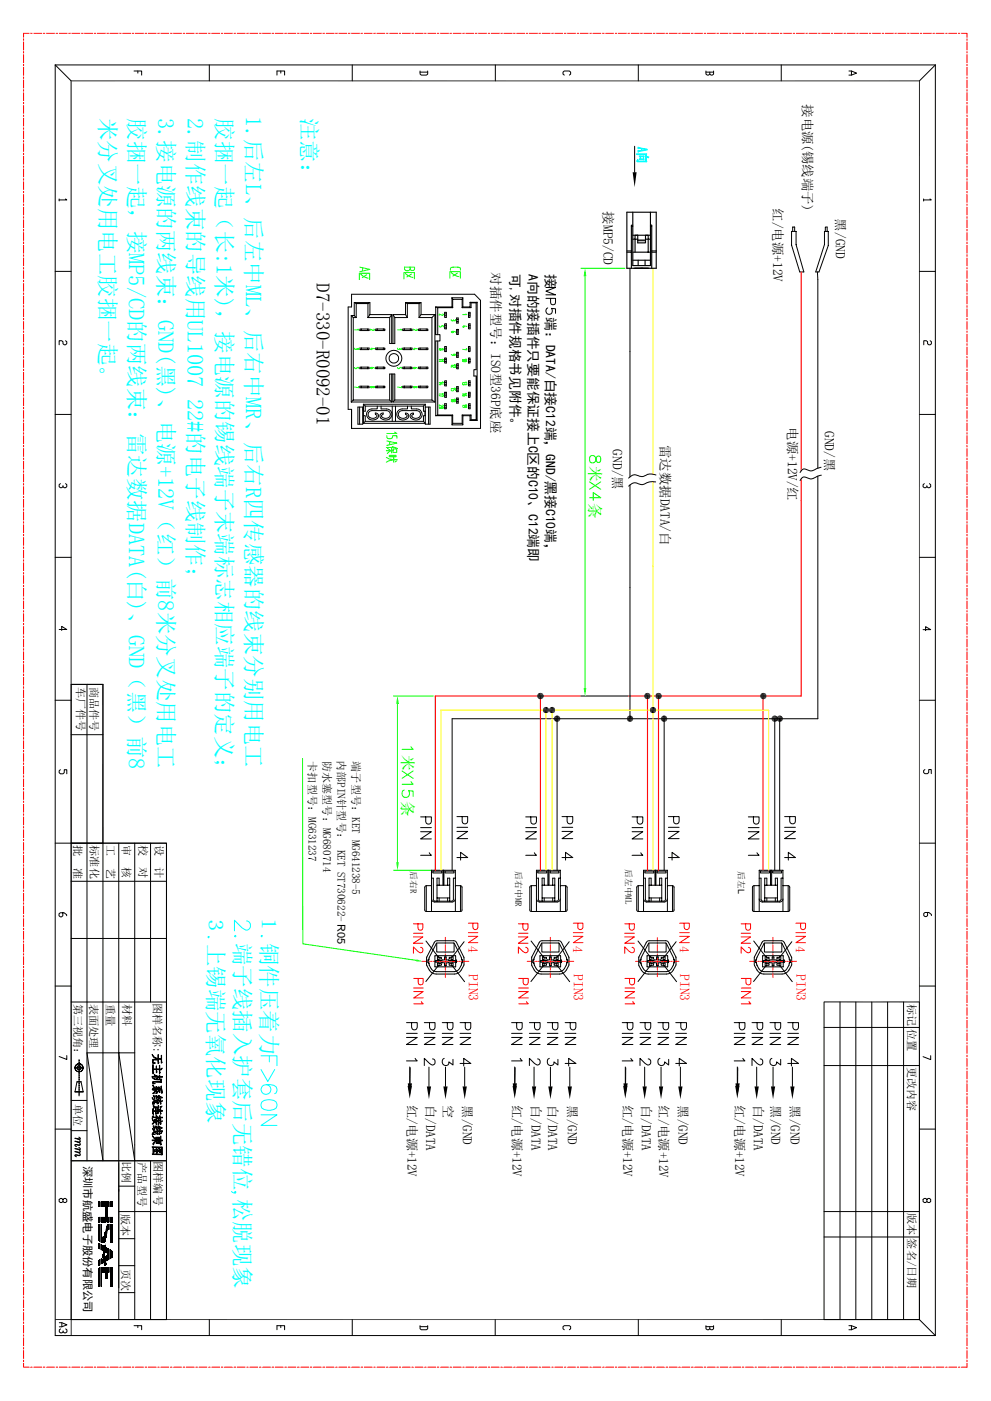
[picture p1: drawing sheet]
<svg xmlns="http://www.w3.org/2000/svg" width="297mm" height="420mm" viewBox="0 0 297 420" stroke-linecap="round" stroke-linejoin="round" font-family="sans-serif">
<defs><g id="words">
<g font-size="6.7" fill="#0ff">
<text x="29.9" y="35.4" transform="rotate(90 29.9 35.4)">米分叉处用电工胶捆一起。</text>
<text x="38.6" y="35.4" transform="rotate(90 38.6 35.4)">胶捆一起，接MP5/CD的两线束：雷达数据DATA(白)、GND（黑）前8</text>
<text x="47.4" y="35.3" transform="rotate(90 47.4 35.3)">3.接电源的两线束：GND(黑)、电源+12V（红）前8米分叉处用电工</text>
<text x="56.2" y="35.3" transform="rotate(90 56.2 35.3)">2.制作线束的导线用UL1007 22#的电子线制作；</text>
<text x="64.9" y="35.4" transform="rotate(90 64.9 35.4)">胶捆一起（长:1米)，接电源的锡线端子末端标志相应端子的定义；</text>
<text x="73.7" y="34.9" transform="rotate(90 73.7 34.9)">1.后左L、后左中ML、后右中MR、后右R四传感器的线束分别用电工</text>
<text x="90.4" y="35.4" transform="rotate(90 90.4 35.4)">注意：</text>
<text x="62.3" y="273.9" transform="rotate(90 62.3 273.9)">３ 上锡端无氧化现象</text>
<text x="78.2" y="273.6" transform="rotate(90 78.2 273.6)">１ 铜件压着力</text>
<text x="70.3" y="282.7" transform="rotate(90 70.3 282.7)">端子线插入护套后无错位 松脱现象</text>
</g>
<text font-size="5.7" x="94.8" y="85" transform="rotate(90 94.8 85)">D7-330-R0092-01</text>
<g font-size="4.7" fill="#0f0">
<text x="176.7" y="139.7" transform="rotate(90 176.7 139.7)">米</text>
<text x="176.7" y="150.8" transform="rotate(90 176.7 150.8)">条</text>
<text x="120.5" y="226.4" transform="rotate(90 120.5 226.4)">米</text>
<text x="120.5" y="240" transform="rotate(90 120.5 240)">条</text>
</g>
<g font-size="4.1">
<text x="153" y="82" transform="rotate(90 153 82)">可,对插件规格书见附件。</text>
<text x="158.4" y="82.2" transform="rotate(90 158.4 82.2)">A向的接插件只要能保证接上C区的C10、C12端即</text>
<text x="163.6" y="82.1" transform="rotate(90 163.6 82.1)">接</text>
<text x="163.6" y="95" transform="rotate(90 163.6 95)">端：DATA/白接C12端，GND/黑接C10端，</text>
</g>
<g font-size="4">
<text x="240.6" y="31.2" transform="rotate(90 240.6 31.2)">接电源(锡线端子)</text>
<text x="180.9" y="63.4" transform="rotate(90 180.9 63.4)">接MP5/CD</text>
<text x="231.7" y="62.4" transform="rotate(90 231.7 62.4)">红/电源+12V</text>
<text x="250.5" y="65.5" transform="rotate(90 250.5 65.5)">黑/GND</text>
<text x="147.2" y="81.6" transform="rotate(90 147.2 81.6)">对插件型号：ISO型36P底座</text>
<text x="236.1" y="128.1" transform="rotate(90 236.1 128.1)">电源+12V/红</text>
<text x="247.2" y="129.2" transform="rotate(90 247.2 129.2)">GND/黑</text>
<text x="183.7" y="134.7" transform="rotate(90 183.7 134.7)">GND/黑</text>
<text x="198" y="133.3" transform="rotate(90 198 133.3)">雷达数据DATA/白</text>
</g>
<g font-size="4" fill="#f00">
<text x="140.4" y="283.7" transform="rotate(90 140.4 283.7)">4</text>
<text x="171.8" y="283.7" transform="rotate(90 171.8 283.7)">4</text>
<text x="203.7" y="283.7" transform="rotate(90 203.7 283.7)">4</text>
<text x="238.5" y="283.7" transform="rotate(90 238.5 283.7)">4</text>
<text x="140.5" y="292" transform="rotate(90 140.5 292)">PIN3</text>
<text x="172" y="292" transform="rotate(90 172 292)">PIN3</text>
<text x="203.8" y="292" transform="rotate(90 203.8 292)">PIN3</text>
<text x="238.7" y="292" transform="rotate(90 238.7 292)">PIN3</text>
</g>
<g font-size="3.9">
<text x="122.1" y="331.2" transform="rotate(90 122.1 331.2)">红/电源+12V</text>
<text x="127.8" y="331.2" transform="rotate(90 127.8 331.2)">白/DATA</text>
<text x="132.9" y="331.4" transform="rotate(90 132.9 331.4)">空</text>
<text x="138.7" y="331.4" transform="rotate(90 138.7 331.4)">黑/GND</text>
<text x="153.6" y="331.2" transform="rotate(90 153.6 331.2)">红/电源+12V</text>
<text x="159.3" y="331.2" transform="rotate(90 159.3 331.2)">白/DATA</text>
<text x="164.3" y="331.2" transform="rotate(90 164.3 331.2)">白/DATA</text>
<text x="170.2" y="331.4" transform="rotate(90 170.2 331.4)">黑/GND</text>
<text x="186.8" y="331.2" transform="rotate(90 186.8 331.2)">红/电源+12V</text>
<text x="192.4" y="331.2" transform="rotate(90 192.4 331.2)">白/DATA</text>
<text x="197.6" y="331.4" transform="rotate(90 197.6 331.4)">红/电源+12V</text>
<text x="203.3" y="331.4" transform="rotate(90 203.3 331.4)">黑/GND</text>
<text x="220.3" y="331.2" transform="rotate(90 220.3 331.2)">红/电源+12V</text>
<text x="226" y="331.2" transform="rotate(90 226 331.2)">白/DATA</text>
<text x="231.1" y="331.4" transform="rotate(90 231.1 331.4)">黑/GND</text>
<text x="236.9" y="331.4" transform="rotate(90 236.9 331.4)">黑/GND</text>
</g>
<text font-size="3.4" x="25.1" y="349.5" transform="rotate(90 25.1 349.5)">深圳市航盛电子股份有限公司</text>
<g font-size="3.3">
<text x="23" y="205.9" transform="rotate(90 23 205.9)">车厂件号</text>
<text x="27" y="205.9" transform="rotate(90 27 205.9)">商品件号</text>
<text x="96.8" y="228" transform="rotate(90 96.8 228)">防水塞型号：MG680714</text>
<text x="101.2" y="227.8" transform="rotate(90 101.2 227.8)">内部PIN针型号： KET ST730622- R05</text>
<text x="92.4" y="228.2" transform="rotate(90 92.4 228.2)">卡扣型号：MG631237</text>
<text x="105.5" y="228.2" transform="rotate(90 105.5 228.2)">端子型号：KET MG641238-5</text>
<text x="22.2" y="253.4" transform="rotate(90 22.2 253.4)">批</text>
<text x="27.2" y="253.4" transform="rotate(90 27.2 253.4)">标准化</text>
<text x="32" y="253.4" transform="rotate(90 32 253.4)">工</text>
<text x="36.7" y="253.3" transform="rotate(90 36.7 253.3)">审</text>
<text x="41.7" y="253.3" transform="rotate(90 41.7 253.3)">校</text>
<text x="46.5" y="253.4" transform="rotate(90 46.5 253.4)">设</text>
<text x="22.2" y="260.1" transform="rotate(90 22.2 260.1)">准</text>
<text x="32" y="260.1" transform="rotate(90 32 260.1)">艺</text>
<text x="36.7" y="260" transform="rotate(90 36.7 260)">核</text>
<text x="41.7" y="260" transform="rotate(90 41.7 260)">对</text>
<text x="46.5" y="260" transform="rotate(90 46.5 260)">计</text>
<text x="22.3" y="300.9" transform="rotate(90 22.3 300.9)">第三视角：</text>
<text x="27" y="301" transform="rotate(90 27 301)">表面处理</text>
<text x="32" y="300.9" transform="rotate(90 32 300.9)">重量</text>
<text x="36.9" y="300.9" transform="rotate(90 36.9 300.9)">材料</text>
<text x="46.1" y="300.6" transform="rotate(90 46.1 300.6)">图样名称:</text>
<text x="272.1" y="300.9" transform="rotate(90 272.1 300.9)">标记</text>
<text x="272" y="308.5" transform="rotate(90 272 308.5)">位置</text>
<text x="272.1" y="319.8" transform="rotate(90 272.1 319.8)">更改内容</text>
<text x="22.2" y="330.9" transform="rotate(90 22.2 330.9)">单位</text>
<text x="36.7" y="348.1" transform="rotate(90 36.7 348.1)">比例</text>
<text x="41.4" y="348.4" transform="rotate(90 41.4 348.4)">产品型号</text>
<text x="46.2" y="348.1" transform="rotate(90 46.2 348.1)">图样编号</text>
<text x="36.4" y="364" transform="rotate(90 36.4 364)">版本</text>
<text x="272" y="363.6" transform="rotate(90 272 363.6)">版本</text>
<text x="272" y="371.3" transform="rotate(90 272 371.3)">签名/日期</text>
<text x="36.5" y="380.4" transform="rotate(90 36.5 380.4)">页次</text>
</g>
<g font-size="2.7">
<text x="123.1" y="261.1" transform="rotate(90 123.1 261.1)">后右R</text>
<text x="154.5" y="261.1" transform="rotate(90 154.5 261.1)">后右中MR</text>
<text x="187.5" y="260.4" transform="rotate(90 187.5 260.4)">后左中ML</text>
<text x="221.2" y="261.1" transform="rotate(90 221.2 261.1)">后左L</text>
</g>
</g></defs>
<path d="M73.9 276.1a1.29 1.29 0 0 1 1.1 .9v.9a1.18 1.18 0 0 1-1.8 .7l-2.9-2.7v3.2M62.8 280.9l-.3-.2-.2 .2 .2 .3M70.7 280.7l-.2-.3-.2 .3 .2 .2M78.7 280.6l-.2-.2-.3 .2 .3 .3M78.2 316.5h4.8v3M80.7 316.5v1.8M78.2 320.6l2.1 3.6 2-3.6M78.2 334.2h4.8l-4.8 3.2h4.8M78.5 330.4a3.6 3.6 0 0 1 4.3 0 1.47 1.47 0 0 1-.7 2.2 3.8 3.8 0 0 1-3.6-.4l-.3-.7zM79.8 325.2a1.47 1.47 0 0 1 1.2 2 1.47 1.47 0 0 1-2.3 .5 1.47 1.47 0 0 1 .2-2.3 4.3 4.3 0 0 1 3.9 .4 1.36 1.36 0 0 1-.5 2.1M69.4 357.2a.88 .88 0 0 0 1.3 .2l-.2-.2-.2 .2 .2 .2" fill="none" stroke="#0ff" stroke-width=".3"/>
<g fill="none" stroke="#000" stroke-width=".3">
<path d="M16.5 19.5v380.9h263.8M16.5 19.5h263.8M16.5 19.5l4.8 4.7M62.7 19.5v4.7M105.6 19.5v4.7M148.5 19.5v4.7M191.3 19.5v4.7M234.1 19.5v4.7M280.3 19.5v380.9M280.3 19.5l-4.8 4.7M21.2 24.2h254.5M21.3 24.1v376.3"/>
<path d="M40.2 21.3h2.3v1.2M41.3 21.3v.6M83 22.5v-1.2h2.3v1.2M84.2 21.3v.6M125.9 21.3v.9l.4 .3h1.5l.4-.3v-.9M125.9 21.6h2.3M169.1 22.5l-.4-.3v-.6l.4-.3h1.5l.4 .3v.6l-.4 .3M211.6 21.3v.9l.4 .3 .7-.3v-.6M211.6 21.6h2.3M213.9 21.3v.9l-.4 .3-.8-.3M254.4 21.3h.8l1.5 .6-1.5 .6h-.8M255.2 21.3v1.2"/>
<path d="M275.5 24.1v371.6M17.7 59.6v.6M19.6 59.6l.4 .3h-2.3M276.8 59.6v.7M278.7 59.6l.4 .3h-2.3M237.2 69.4h1.4v4l2.3 8.1h-1.2l-2.5-8zM237.6 69.4v-1.3h.6v1.3M237.6 68.1h.1M247.1 69.4h1.1v4.2l-2.8 7.9h-.9l2.6-8.2zM247.3 69.4v-1.3h.6v1.3M16.5 81.4h4.8M188.8 80.4v62.6"/>
<path d="M245 81.5l.1 58.9M275.5 81.4h4.8M19.6 102.1l.4 .3v.6l-.4 .4h-.3l-.4-.4v-.6l-.4-.3h-.8v1.3M278.8 102.1l.3 .3v.7l-.3 .3-.8-.3v-.7l-.4-.3h-.7v1.3M16.5 124.2h4.8M275.5 124.2h4.8M18.1 145l-.4 .3v.6l.4 .3 .8-.3M19.6 145l.4 .3v.6l-.4 .3-.7-.3v-.3M188.8 145.4v70.1M245.1 142.7v72.8h-109.6M277 145l-.4 .3v.6l.4 .3 .8-.3M278.5 145l.4 .3v.6l-.7 .3-.4-.3v-.3"/>
<path d="M16.5 167.1h4.8M275.5 167.1h4.8M17.7 188.7h2.3l-1.5-.9v1.2M276.6 188.8h2.3l-1.5-.9v1.2M16.5 209.9h4.8M21.3 205.2h9.7M26.1 205.2v142.8M30.8 205l.1 143-4.8-32.4h14.3M30.9 205.2h-9.6v190.4M199 215.5v45.4M233.7 215.5v45.4M275.5 209.9h4.8"/>
<path d="M18.1 230.8l-.4 .2v.6l.4 .4h.8l.4-.4v-.8h.7v1.2M21.3 220.3h9.6M277.2 230.7l-.4 .3v.6l.4 .3h.8l.3-.3v-.9h.8v1.2M16.5 252.8h33.5M35.6 252.8v142.8M40.4 252.8v142.8M45.1 252.8v47.6M49.9 252.6v143v-142.8h-28.6M189.4 244.9h3.3v1.4a.85 .85 0 0 1-.9 .8 .85 .85 0 0 1-.8-.8v-1.4M189.4 249.3h3.3l-3.3 2.2h3.3M189.4 248.1h3.3M192.1 255.6l.6 .8h-3.3"/>
<path d="M200.3 244.8h3.2v1.4a.83 .83 0 0 1-.8 .8 .83 .83 0 0 1-.8-.8v-1.4M200.3 249.3h3.2l-3.2 2.1h3.2M200.3 257.1h3.2l-2.1-1.6v2.3M200.3 248h3.2M224.3 244.9h3.2v1.4a.85 .85 0 0 1-.9 .8 .85 .85 0 0 1-.8-.8v-1.4M224.3 249.3h3.2l-3.2 2.2h3.2M224.3 248.1h3.2M226.9 255.6l.6 .8h-3.2M235.2 244.8h3.2v1.4a.85 .85 0 0 1-.9 .8 .85 .85 0 0 1-.8-.8v-1.4M235.2 249.3h3.2l-3.2 2.1h3.2M235.2 257.1h3.2l-2.1-1.6v2.3M235.2 248h3.2"/>
<path d="M275.5 252.8h4.8M18.8 273.6v.9l-.4 .4h-.3l-.4-.4v-.6l.4-.3h1.1l.8 .6v.3M21.3 264.2h28.6M191.3 265.5l-.5 .5v6.8l.5 .5M191.3 265.5v7.8M191.3 273.3h10.2M191.3 265.5h1.6M192.9 269.5a1.03 1.03 0 0 0 .9 .9h5.2a1.02 1.02 0 0 0 1-.9M192.9 263.3h.5v6.4l.5 .5h5.1l.4-.3v-6.6h.6M192.9 273.3v-12.4h7.1v12.4M193.2 261.1h2.8v.6h-2.8zM194.5 269.2h3.8"/>
<path d="M194.5 265.4h3.8M195.1 265.4v-2.1h-.6v6.9M195.1 269.2v1M196.3 260.9h.3v4.5h-.3zM196.9 261.1h2.7v.6h-2.7zM197.7 265.4v-2.1h.6v6.9M197.7 269.2v1M200 265.5h1.5M201.5 265.5l.5 .5v6.8l-.5 .5M201.5 265.5v7.8M226 265.5l-.5 .5v6.8l.5 .5M226 273.3h10.2"/>
<path d="M226 265.5h1.5M226 265.5v7.8M227.5 269.5a.94 .94 0 0 0 1 .9h5.2a.94 .94 0 0 0 .9-.9M227.5 263.3h.6v6.4l.5 .5h5l.4-.3 .1-6.6h.5M227.5 273.3v-12.4h7.1v12.4M227.9 261.1h2.7v.6h-2.7zM229.2 269.2h3.8M229.2 265.4h3.8M229.8 265.4v-2.1h-.6v6.9M229.8 269.2v1M230.9 260.9h.4v4.5h-.4zM231.6 261.1h2.7v.6h-2.7z"/>
<path d="M232.4 265.4v-2.1h.6v6.9M232.4 269.2v1M234.6 265.5h1.6M236.2 265.5l.5 .5v6.8l-.5 .5M236.2 265.5v7.8M278 273.6v.9l-.4 .3-.7-.3v-.7l.3-.2h1.2l.7 .5v.4M16.5 295.6h4.8M21.3 281.3h28.6M191.2 282.1l3.9 5.1M193.9 282.3l.7-.3 5.2 .1 .6 .4 2.2 4.4a4.5 4.5 0 0 1-1.7 4.8l-1.2 .3h-5.4a3.2 3.2 0 0 1-2.9-2.7l.1-2.4zM194 286.5h6.1v1.3h.3v.8h-.3v1.2h-6.2zM194.1 288h.1"/>
<path d="M194.4 282.7h5.1l2.3 4.3 .1 .8h.2l.1 .8-.3 .1a2.77 2.77 0 0 1-2.2 2.6h-5.4a2.89 2.89 0 0 1-2.2-2.7h-.3v-.8l.3-.1 .1-.7zM194.5 282.7v2.7h5.1v-2.7M194.6 288.7l1.3 .2v.5h-.8v.2h-.5zM194.6 286.8h.5v.2h.8v.5h-.8v.2h-.5zM195.1 289.2l-3.9 5.1M196 287.8l-1.9 .2v.5l1.9 .1M196 288.6h.1M196 288.6h.8v.9h.5v-.9h.6M196 287.8h.1M196 287.8h.8v-.9h.5v.9h.6M197.9 287.8h.1M198 287.8l2.1 .1v.5l-2.1 .1-.1 .1"/>
<path d="M198 288.6h.1M198.2 287h.7v-.2h.4v.9h-.4v-.2h-.7zM198.2 288.9l1.1-.2v.9l-1.1-.2zM198.8 289.2l4 5.1M202.1 287.8h.1M202.6 282.3l-3.8 4.9M225.9 282.1l3.9 5.1M226.5 287.8v.8l.2 .1a2.77 2.77 0 0 0 2.2 2.6h5.5a2.89 2.89 0 0 0 2.2-2.7h.2v-.8M226.5 287.8h.2l.2-.8 2.3-4.3h5l2.3 4.3 .1 .7 .2 .1M226.5 287.8h.1M228.5 282.3l.7-.3 5.3 .1 .5 .4 2.2 4.4a4.3 4.3 0 0 1-1.6 4.8l-1.2 .3h-5.5a3.3 3.3 0 0 1-2.8-2.7v-2.4zM228.6 286.5h6.1v1.2l.3 .2v.6l-.3 .1v1.2h-6.1z"/>
<path d="M228.8 288h.1M229.1 282.7v2.7h5.2v-2.7M229.3 288.7l1.2 .2v.5h-.8v.2h-.4zM229.3 286.8h.4v.2h.8v.5h-.8v.2h-.4zM229.8 289.2l-4 5.1M230.7 287.8l-1.9 .2v.5l1.9 .1M230.7 288.6h.1M230.7 288.6l.7 .1v.8h.5l.1-.9h.6M230.7 287.8h.1M230.7 287.8l.7-.1v-.8h.5v.9h.7M232.6 287.8h.1M232.7 287.8l2 .1 .1 .5-2.1 .1-.1 .1"/>
<path d="M232.7 288.6h.1M232.8 287h.8v-.2h.4v.9h-.4v-.2h-.8zM232.8 288.9l1.2-.2v.9h-.4v-.2h-.7zM233.5 289.2l3.9 5.1M235 287.8h.1M236.6 287.8h.1M236.8 287.8h.1M237.3 282.3l-3.8 4.9M275.5 295.6h4.8M20 316.4v1.2l-2.3-.9M21.3 300.4h28.6M23.7 317.6v.2"/>
<path d="M23.7 317.9v.1M23.7 318v.6M23.7 318.6v.4M23.7 319.1h.1M23.7 319.2v.5M23.7 319.8v.3M35.6 315.6l4.8 32.4M186.5 306.6h3.2v1.4a.85 .85 0 0 1-.9 .8 .85 .85 0 0 1-.8-.8v-1.4M186.5 311h3.2l-3.2 2.1h3.2M186.5 309.8h3.2M187.4 319.9v5.6M189.1 317.3l.6 .7h-3.2"/>
<path d="M191.8 306.6h3.2v1.4a.85 .85 0 0 1-.8 .8 .85 .85 0 0 1-.9-.8v-1.4M191.8 311h3.2l-3.2 2.1h3.2M191.8 309.8h3.2M193.2 319.9v5.8M194.3 317.4l.4 .2 .3 .4-.1 1a.7 .7 0 0 1-1.1 .1l-2-1.8v2.1M197.2 306.6h3.2v1.4a.85 .85 0 0 1-.8 .8 .85 .85 0 0 1-.9-.8v-1.4M197.2 311h3.2l-3.2 2.1h3.2M197.2 309.8h3.2M197.8 317.3a1.07 1.07 0 0 0-.3 1.9 1.07 1.07 0 0 0 1.7-.9l1.2 1v-1.7M198.1 319.9v5.8M202.5 306.6h3.2v1.4a.85 .85 0 0 1-.8 .8 .85 .85 0 0 1-.9-.8v-1.4M202.5 311h3.2l-3.2 2.1h3.2"/>
<path d="M202.5 318.8h3.2l-2.1-1.5v2.3M202.5 309.8h3.2M203.9 319.9v5.8M220 306.6h3.3v1.4a.85 .85 0 0 1-.9 .8 .85 .85 0 0 1-.8-.8v-1.4M220 311h3.3l-3.3 2.1h3.3M220 309.8h3.3M221 319.9v5.6M222.6 317.3l.7 .7h-3.3M225.4 306.6h3.2v1.4a.85 .85 0 0 1-.9 .8 .85 .85 0 0 1-.8-.8v-1.4M225.4 311h3.2l-3.2 2.1h3.2M225.4 309.8h3.2M226.8 319.9v5.8"/>
<path d="M227.8 317.4l.5 .2a1.09 1.09 0 0 1 .2 1.4 .75 .75 0 0 1-1.1 .1l-2-1.8v2.1M230.8 306.6h3.2v1.4a.85 .85 0 0 1-.9 .8 .85 .85 0 0 1-.8-.8v-1.4M230.8 311h3.2l-3.2 2.1h3.2M230.8 309.8h3.2M231.3 317.3a1.1 1.1 0 0 0-.4 1.8 1.1 1.1 0 0 0 1.8-.3v-.5l1.3 1v-1.7M231.7 319.9v5.8M236.1 306.6h3.2v1.4a.85 .85 0 0 1-.8 .8 .85 .85 0 0 1-.9-.8v-1.4M236.1 311h3.2l-3.2 2.1h3.2M236.1 318.8h3.2l-2.1-1.5v2.3M236.1 309.8h3.2M237.5 319.9v5.8M247 308h28.5"/>
<path d="M247 319.4h28.5M251.7 300.4v95.2M256.5 300.4v95.2M261.3 300.4v95.2M266 300.4v95.2M270.8 300.4v95.2M275.5 300.4h-28.5v95.2M278.9 316.5v1.2l-2.3-.9M16.5 338.5h4.8M21.3 329.9h4.7M21.3 339h4.8M22.3 320.1h2.8"/>
<path d="M23.1 324.3h1.2h-1.2l-.6 3h2.4M23.7 320.2h.1M23.7 320.3v.5M23.7 320.9v.4M23.7 321.3v.1M23.7 321.5v.5M23.7 322.1v.3M23.7 322.5h.1M23.7 322.6v.5M23.7 323.2v.3M23.7 323.6v.1M23.7 323.8v.5"/>
<path d="M23.7 324.4v.3M23.7 324.8h.1M23.7 324.9v.5M23.7 325.5v.3M23.7 325.9v.1M23.7 326v.6M23.7 326.6v.4M23.7 327.1h.1M23.7 327.2v.5M23.7 327.8v.3M23.7 328.2h.1M23.7 328.3v.2"/>
<path d="M24.3 324.3l.6 3zM187.5 320.1v4.7M221.1 320.1v4.7M275.5 338.5h4.8M18.9 359.6l.4-.3h.3l.4 .3v.6l-.7 .3-.4-.3v-.6l-.4-.3h-.4l-.4 .3v.6l.4 .3 .8-.3M21.3 348h28.6M22.5 341.2l1.5 .2M22.5 342.1l1.1 .3 .4-.2M22.5 344.3l1.5 .2M22.5 345.2l1.1 .2 .4-.1M23.3 341.5l.7 .3v.6l-1.5-.2M23.3 342.4l.7 .3v.6h-1.5"/>
<path d="M23.3 344.5l.7 .4-.2 .7-1.3-.3M23.3 345.4l.7 .4v.6h-1.5M23.6 340.9l.4 .3v.3l-1.5-.2M23.6 344l.4 .3v.3l-1.5-.2M24 343.1l-.2 .2-1.3-.1v.2l.4 .3M24 346.2l-.2 .2-1.3-.1v.2l.4 .3M35.6 355.6h4.8M45.1 348v47.6M277.8 359.6l.4-.3 .7 .3v.6l-.4 .3-.7-.3v-.6l-.4-.3-.8 .3v.6l.4 .3 .8-.3M29.6 366.9v4.9M29.6 366.9l.1 5.2M29.7 366.9l.1 5.3"/>
<path d="M29.8 379.9v5.8M29.8 366.9v5.4M29.9 366.9v5.4M29.9 379.9v5.8M29.9 366.9l.1 5.5M30 366.9l.1 5.5M30 379.8v5.9M30.1 366.9v5.5M30.1 379.8v5.9M30.2 366.9v5.5M30.2 379.8v5.9M30.3 366.9v5.6"/>
<path d="M30.3 379.8v5.9M30.4 366.9v3.6M30.4 379.8v5.9M30.9 375.2v2.9M31 373.4v4.8M31 373.4v5.2M31.1 373.5v5.5M31.2 373.5v5.8M31.2 373.6l.1 6M31.3 370.2v2.2M31.3 373.6v6M31.3 369.9v2.5"/>
<path d="M31.4 376.2v3.3M31.4 369.4v3M31.4 373.3v2.1M31.5 373.2v2.2M31.5 376.6v2.8M31.5 361.8v3M31.5 369.2v3M31.5 379.8v3.5M31.5 360.2v6.2M31.6 368.9l-.1 3.3M31.6 360.2v6.2M31.6 379.8v3.5"/>
<path d="M31.6 368.6v3.5M31.6 376.5v2.9M31.7 360.2v6.2M31.7 368.2v3.6M31.7 376.5v2.8M31.7 379.8v3.5M31.8 360.2v6.2M31.8 367.8v3.7M31.8 379.8v3.5M31.9 367.6l-.1 3.4M31.9 360.2v6.2M31.9 379.8v3.5"/>
<path d="M32 367.3l-.1 3.5M32 360.2v6.2M32 367.3v3M32 379.8v3.5M32.1 360.2v6.2M32.1 379.8v3.5M32.1 367.2v2.9M32.1 367.1v2.8M32.2 360.2v6.2M32.2 379.8v3.5M32.2 367.1v2.5M32.3 367v2.3"/>
<path d="M32.5 374.3v3.4M32.6 374.3v3.4M32.8 374.4v3.2M32.9 374.6v2.9M33 374.6v2.8M33.1 368.8v3.7M33.1 379.8v5.9M33.2 366.9v5.6M33.2 374.6v2.8M33.2 379.8v5.9M33.3 366.9v5.6M33.3 374.7v2.6"/>
<path d="M33.3 379.8v5.9M33.4 366.9v5.6M33.4 374.8v2.4M33.4 379.8v5.9M33.5 367v5.5M33.5 374.9v2.3M33.5 379.8v5.9M33.5 374.9v2.2M33.5 379.9v5.8M33.6 367.1v5.4M33.6 374.9v2.2M33.6 379.9v5.8"/>
<path d="M33.7 367.1v5.4M33.7 379.9v5.8M33.8 367.2v5.3M33.8 367.4v5.1M35.6 363.2h14.3M35.6 379.4h4.8M35.6 371.3h4.8M247 363.2h28.5M247 370.8h28.5M16.5 395.6h259.2M17.8 396.5h.7l1.6 .7-1.6 .6h-.7M18.2 398.4l-.4 .3v.6l.4 .3 .7-.3"/>
<path d="M18.5 396.5v1.3M19.7 398.4l.4 .3v.6l-.8 .3-.4-.3v-.3M29.6 380.3v5.4M29.7 380.1v5.6M33.8 380v5.7M33.8 380.2v5.5M35.6 387.5h4.8M40.2 397.4h2.3v1.2M41.3 397.4v.6M62.7 395.6v4.8M83 398.6v-1.2h2.3v1.2M84.2 397.4v.6"/>
<path d="M105.6 395.6v4.8M125.9 397.4v.9l.4 .3h1.5l.4-.3v-.9M125.9 397.7h2.3M148.4 395.6v4.8M169.1 398.6l-.4-.3v-.6l.4-.3h1.5l.4 .3v.6l-.4 .3M191.3 395.6v4.8M211.6 397.4v.9l.4 .3 .7-.3v-.6M211.6 397.7h2.3M213.9 397.4v.9l-.4 .3-.8-.3M234.1 395.6v4.8M254.4 397.4h.8l1.5 .6-1.5 .6h-.8M255.2 397.4v1.2"/>
<path d="M275.5 395.6l4.8 4.8"/>
<circle cx="23.7" cy="320.1" r="1.22"/>
<circle cx="23.7" cy="320.1" r=".6"/>
</g>
<g fill="none" stroke="#f00" stroke-width=".3">
<path d="M7.1 11.6v.5M7.1 12.6v2.4M7.1 15.4v.5M7.1 16.4v2.4M7.1 19.3v.4M8.7 10h-1.6v1.2M9.2 10h.4M10.2 10h2.3M13 10h.5M14 10h2.3M16.8 10h.5M17.8 10h2.3"/>
<path d="M20.6 10h.5M21.5 10h2.5M24.4 10h.5M25.3 10h2.5M28.2 10h.5M29.2 10h2.4M32 10h.5M33 10h2.4M35.8 10h.5M36.8 10h2.4M39.7 10h.4M40.6 10h2.4"/>
<path d="M43.5 10h.4M44.4 10h2.4M47.3 10h.4M48.2 10h2.4M51.1 10h.5M52 10h2.4M54.9 10h.5M55.8 10h2.4M58.7 10h.5M59.6 10h2.4M62.5 10h.5M63.4 10h2.4"/>
<path d="M66.3 10h.5M67.3 10h2.3M70.1 10h.5M71.1 10h2.3M73.9 10h.5M74.9 10h2.4M77.8 10h.4M78.7 10h2.4M81.5 10h.5M82.5 10h2.4M85.3 10h.5M86.3 10h2.4"/>
<path d="M89.1 10h.6M90.1 10h2.4M93 10h.5M93.9 10h2.4M96.8 10h.5M97.7 10h2.4M100.6 10h.5M101.5 10h2.4M104.4 10h.5M105.4 10h2.3M108.2 10h.5M109.2 10h2.3"/>
<path d="M112 10h.5M113 10h2.4M115.8 10h.5M116.8 10h2.4M119.6 10h.5M120.6 10h2.4M123.4 10h.5M124.4 10h2.4M127.2 10h.5M128.2 10h2.4M131.1 10h.4M132 10h2.4"/>
<path d="M134.9 10h.4M135.8 10h2.4M138.7 10h.4M139.6 10h2.4M142.5 10h.5M143.4 10h2.4M146.3 10h.5M147.2 10h2.4M150.1 10h.5M151 10h2.5M153.9 10h.5M154.8 10h2.5"/>
<path d="M157.7 10h.5M158.7 10h2.4M161.5 10h.5M162.5 10h2.3M165.3 10h.5M166.3 10h2.3M169.2 10h.4M170.1 10h2.4M173 10h.4M173.9 10h2.4M176.8 10h.4M177.7 10h2.4"/>
<path d="M180.6 10h.5M181.5 10h2.4M184.4 10h.5M185.3 10h2.4M188.2 10h.5M189.1 10h2.4M192 10h.5M192.9 10h2.4M195.8 10h.5M196.8 10h2.3M199.6 10h.5M200.6 10h2.3"/>
<path d="M203.4 10h.5M204.4 10h2.3M207.2 10h.5M208.2 10h2.4M211 10h.5M212 10h2.4M214.8 10h.5M215.8 10h2.4M218.6 10h.5M219.6 10h2.4M222.5 10h.4M223.4 10h2.4"/>
<path d="M226.3 10h.4M227.2 10h2.4M230.1 10h.4M231 10h2.4M233.9 10h.4M234.9 10h2.3M237.7 10h.5M238.7 10h2.3M241.5 10h.5M242.5 10h2.3M245.3 10h.5M246.3 10h2.4"/>
<path d="M249.1 10h.5M250.1 10h2.4M252.9 10h.5M253.9 10h2.4M256.7 10h.5M257.7 10h2.4M260.6 10h.4M261.5 10h2.4M264.4 10h.4M265.3 10h2.4M268.2 10h.4M269.1 10h2.4"/>
<path d="M272 10h.4M272.9 10h2.4M275.8 10h.5M276.7 10h2.4M279.6 10h.5M280.5 10h2.4M283.4 10h.5M284.3 10h2.4M287.2 10h.5M288.2 10h1.6v1.2M289.8 11.6v.5M289.8 12.6v2.4"/>
<path d="M289.8 15.4v.5M289.8 16.4v2.4M289.8 19.3v.4M7.1 20.2v2.4M7.1 23.1v.4M7.1 24v2.4M7.1 26.9v.4M7.1 27.8v2.4M7.1 30.7v.4M7.1 31.6v2.4M7.1 34.5v.5M7.1 35.4v2.4"/>
<path d="M7.1 38.3v.5M7.1 39.2v2.4M289.8 20.2v2.4M289.8 23.1v.4M289.8 24v2.4M289.8 26.9v.4M289.8 27.8v2.4M289.8 30.7v.4M289.8 31.6v2.4M289.8 34.5v.5M289.8 35.4v2.4M289.8 38.3v.5"/>
<path d="M289.8 39.2v2.4M7.1 42.1v.5M7.1 43v2.4M7.1 45.9v.5M7.1 46.9v2.3M7.1 49.7v.5M7.1 50.7v2.3M7.1 53.5v.5M7.1 54.5v2.3M7.1 57.4v.4M7.1 58.3v2.4M289.8 42.1v.5"/>
<path d="M289.8 43v2.4M289.8 45.9v.5M289.8 46.9v2.3M289.8 49.7v.5M289.8 50.7v2.3M289.8 53.5v.5M289.8 54.5v2.3M289.8 57.4v.4M289.8 58.3v2.4M7.1 61.1v.5M7.1 62.1v2.4M7.1 64.9v.5"/>
<path d="M7.1 65.9v2.4M7.1 68.7v.5M7.1 69.7v2.4M7.1 72.6v.5M7.1 73.5v2.4M7.1 76.4v.5M7.1 77.3v2.4M289.8 61.1v.5M289.8 62.1v2.4M289.8 64.9v.5M289.8 65.9v2.4M289.8 68.7v.5"/>
<path d="M289.8 69.7v2.4M289.8 72.6v.5M289.8 73.5v2.4M289.8 76.4v.5M289.8 77.3v2.4M7.1 80.2v.5M7.1 81.1v2.4M7.1 84v.5M7.1 85v2.3M7.1 87.8v.5M7.1 88.8v2.3M7.1 91.6v.5"/>
<path d="M7.1 92.6v2.3M7.1 95.4v.5M7.1 96.4v2.4M7.1 99.2v.5M289.8 80.2v.5M289.8 81.1v2.4M289.8 84v.5M289.8 85v2.3M289.8 87.8v.5M289.8 88.8v2.3M289.8 91.6v.5M289.8 92.6v2.3"/>
<path d="M289.8 95.4v.5M289.8 96.4v2.4M289.8 99.2v.5M7.1 100.2v2.4M7.1 103v.5M7.1 104v2.4M7.1 106.8v.5M7.1 107.8v2.4M7.1 110.7v.4M7.1 111.6v2.4M7.1 114.5v.4M7.1 115.4v2.4"/>
<path d="M7.1 118.3v.4M7.1 119.2v2.4M289.8 100.2v2.4M289.8 103v.5M289.8 104v2.4M289.8 106.8v.5M289.8 107.8v2.4M289.8 110.7v.4M289.8 111.6v2.4M289.8 114.5v.4M289.8 115.4v2.4M289.8 118.3v.4"/>
<path d="M289.8 119.2v2.4M7.1 122.1v.4M7.1 123.1v2.3M7.1 125.9v.5M7.1 126.8v2.4M7.1 129.7v.5M7.1 130.6v2.4M7.1 133.5v.5M7.1 134.4v2.5M7.1 137.3v.5M7.1 138.3v2.4M289.8 122.1v.4"/>
<path d="M289.8 123.1v2.3M289.8 125.9v.5M289.8 126.8v2.4M289.8 129.7v.5M289.8 130.6v2.4M289.8 133.5v.5M289.8 134.4v2.5M289.8 137.3v.5M289.8 138.3v2.4M7.1 141.1v.5M7.1 142.1v2.4M7.1 144.9v.5"/>
<path d="M7.1 145.9v2.4M7.1 148.8v.4M7.1 149.7v2.4M7.1 152.6v.4M7.1 153.5v2.4M7.1 156.4v.4M7.1 157.3v2.4M289.8 141.1v.5M289.8 142.1v2.4M289.8 144.9v.5M289.8 145.9v2.4M289.8 148.8v.4"/>
<path d="M289.8 149.7v2.4M289.8 152.6v.4M289.8 153.5v2.4M289.8 156.4v.4M289.8 157.3v2.4M7.1 160.2v.4M7.1 161.1v2.4M7.1 164v.5M7.1 164.9v2.4M7.1 167.8v.5M7.1 168.7v2.4M7.1 171.6v.5"/>
<path d="M7.1 172.5v2.4M7.1 175.4v.5M7.1 176.4v2.3M7.1 179.2v.5M289.8 160.2v.4M289.8 161.1v2.4M289.8 164v.5M289.8 164.9v2.4M289.8 167.8v.5M289.8 168.7v2.4M289.8 171.6v.5M289.8 172.5v2.4"/>
<path d="M289.8 175.4v.5M289.8 176.4v2.3M289.8 179.2v.5M7.1 180.2v2.3M7.1 183v.5M7.1 184v2.3M7.1 186.9v.4M7.1 187.8v2.4M7.1 190.7v.4M7.1 191.6v2.4M7.1 194.4v.5M7.1 195.4v2.4"/>
<path d="M7.1 198.2v.5M7.1 199.2v2.4M289.8 180.2v2.3M289.8 183v.5M289.8 184v2.3M289.8 186.9v.4M289.8 187.8v2.4M289.8 190.7v.4M289.8 191.6v2.4M289.8 194.4v.5M289.8 195.4v2.4M289.8 198.2v.5"/>
<path d="M289.8 199.2v2.4M7.1 202v.6M7.1 203v2.4M7.1 205.9v.5M7.1 206.8v2.4M7.1 209.7v.5M7.1 210.6v2.4M7.1 213.5v.5M7.1 214.5v2.3M7.1 217.3v.5M7.1 218.3v2.3M289.8 202v.6"/>
<path d="M289.8 203v2.4M289.8 205.9v.5M289.8 206.8v2.4M289.8 209.7v.5M289.8 210.6v2.4M289.8 213.5v.5M289.8 214.5v2.3M289.8 217.3v.5M289.8 218.3v2.3M7.1 221.1v.5M7.1 222.1v2.3M7.1 224.9v.5"/>
<path d="M7.1 225.9v2.4M7.1 228.7v.5M7.1 229.7v2.4M7.1 232.5v.5M7.1 233.5v2.4M7.1 236.3v.5M7.1 237.3v2.4M289.8 221.1v.5M289.8 222.1v2.3M289.8 224.9v.5M289.8 225.9v2.4M289.8 228.7v.5"/>
<path d="M289.8 229.7v2.4M289.8 232.5v.5M289.8 233.5v2.4M289.8 236.3v.5M289.8 237.3v2.4M7.1 240.1v.5M7.1 241.1v2.4M7.1 244v.4M7.1 244.9v2.4M7.1 247.8v.4M7.1 248.7v2.4M7.1 251.6v.4"/>
<path d="M7.1 252.6v2.3M7.1 255.4v.5M7.1 256.4v2.3M7.1 259.2v.5M289.8 240.1v.5M289.8 241.1v2.4M289.8 244v.4M289.8 244.9v2.4M289.8 247.8v.4M289.8 248.7v2.4M289.8 251.6v.4M289.8 252.6v2.3"/>
<path d="M289.8 255.4v.5M289.8 256.4v2.3M289.8 259.2v.5M7.1 260.1v2.4M7.1 263v.5M7.1 263.9v2.5M7.1 266.8v.5M7.1 267.8v2.4M7.1 270.6v.5M7.1 271.6v2.4M7.1 274.4v.5M7.1 275.4v2.4"/>
<path d="M7.1 278.2v.5M7.1 279.2v2.4M187.2 276.9h2.9v1.3a.76 .76 0 0 1-.8 .7 .76 .76 0 0 1-.7-.7v-1.3M187.2 279.8h2.9M203.7 276.8h2.9v1.2a.76 .76 0 0 1-.8 .7 .76 .76 0 0 1-.7-.7v-1.2M203.7 279.6h2.9M222.1 276.9h2.9v1.3a.74 .74 0 0 1-.8 .7 .74 .74 0 0 1-.7-.7v-1.3M222.1 279.8h2.9M238.5 276.8h2.9v1.2a.74 .74 0 0 1-.7 .7 .74 .74 0 0 1-.8-.7v-1.2M238.5 279.6h2.9M289.8 260.1v2.4M289.8 263v.5"/>
<path d="M289.8 263.9v2.5M289.8 266.8v.5M289.8 267.8v2.4M289.8 270.6v.5M289.8 271.6v2.4M289.8 274.4v.5M289.8 275.4v2.4M289.8 278.2v.5M289.8 279.2v2.4M7.1 282.1v.4M7.1 283v2.4M7.1 285.9v.4"/>
<path d="M7.1 286.8v2.4M7.1 289.7v.4M7.1 290.6v2.4M7.1 293.5v.5M7.1 294.4v2.4M7.1 297.3v.5M7.1 298.2v2.4M187.2 280.9h2.9l-2.9 1.9h2.9M187.3 293.3h2.9v1.2l-.6 .7a.76 .76 0 0 1-.9-.7v-1.2M187.3 297.3h2.9l-2.9 1.9h2.9M187.3 296.2h2.9M189.4 284l.6 .3 .1 .3v.5l-.3 .4a.93 .93 0 0 1-1.2-.3l-1.4-1.3v1.9"/>
<path d="M190.5 288.2h1.7M192.6 288.2h.3M193.2 288.2h1.9M195.4 288.2h.3M196.1 288.2h1.8M197 281.1v1M197 282.5v.4M197 283.2v1.8M197 285.4v.3M197 286.1v1.8M197 288.2v.4M197 288.9v1.8"/>
<path d="M197 291.1v.3M197 291.8v1M198.2 288.2h.4M199 288.2h1.8M201.1 288.2h.4M201.8 288.2h1.7M203.7 280.7h2.9l-2.9 1.9h2.9M222.1 280.9h2.9l-2.9 1.9h2.9M222.2 293.3h2.8v1.2a.74 .74 0 0 1-.7 .7 .74 .74 0 0 1-.7-.7v-1.2M222.2 297.3h2.8l-2.8 1.9h2.8M222.2 296.2h2.8M224.3 284l.4 .1 .3 .5-.3 .9a.93 .93 0 0 1-1.2-.3l-1.4-1.3v1.9"/>
<path d="M224.7 288.2h2.2M227.2 288.2h.4M228 288.2h1.7M230.1 288.2h.4M230.8 288.2h1.8M231.6 281v1.2M231.6 282.6v.3M231.6 283.2v1.9M231.6 285.4v.3M231.6 286.1v1.8M231.6 288.3v.3M231.6 289v1.8"/>
<path d="M231.6 291.1v.4M231.6 291.8v1.2M233 288.2h.3M233.7 288.2h1.8M235.8 288.2h.4M236.5 288.2h2.2M238.5 280.7h2.9l-2.9 1.9h2.9M289.8 282.1v.4M289.8 283v2.4M289.8 285.9v.4M289.8 286.8v2.4M289.8 289.7v.4"/>
<path d="M289.8 290.6v2.4M289.8 293.5v.5M289.8 294.4v2.4M289.8 297.3v.5M289.8 298.2v2.4M7.1 301.1v.5M7.1 302v2.4M7.1 304.9v.5M7.1 305.9v2.3M7.1 308.7v.5M7.1 309.7v2.3M7.1 312.5v.5"/>
<path d="M7.1 313.5v2.3M7.1 316.3v.5M7.1 317.3v2.4M189.6 300.3l.6 .6h-2.9M224.5 300.3l.5 .6h-2.8M289.8 301.1v.5M289.8 302v2.4M289.8 304.9v.5M289.8 305.9v2.3M289.8 308.7v.5M289.8 309.7v2.3M289.8 312.5v.5"/>
<path d="M289.8 313.5v2.3M289.8 316.3v.5M289.8 317.3v2.4M7.1 320.2v.4M7.1 321.1v2.4M7.1 324v.4M7.1 324.9v2.4M7.1 327.7v.5M7.1 328.7v2.4M7.1 331.5v.6M7.1 332.5v2.4M7.1 335.4v.5"/>
<path d="M7.1 336.3v2.4M7.1 339.2v.5M289.8 320.2v.4M289.8 321.1v2.4M289.8 324v.4M289.8 324.9v2.4M289.8 327.7v.5M289.8 328.7v2.4M289.8 331.5v.6M289.8 332.5v2.4M289.8 335.4v.5M289.8 336.3v2.4"/>
<path d="M289.8 339.2v.5M7.1 340.1v2.4M7.1 343v.5M7.1 344v2.3M7.1 346.8v.5M7.1 347.8v2.3M7.1 350.6v.5M7.1 351.6v2.3M7.1 354.4v.5M7.1 355.4v2.4M7.1 358.2v.5M7.1 359.2v2.4"/>
<path d="M289.8 340.1v2.4M289.8 343v.5M289.8 344v2.3M289.8 346.8v.5M289.8 347.8v2.3M289.8 350.6v.5M289.8 351.6v2.3M289.8 354.4v.5M289.8 355.4v2.4M289.8 358.2v.5M289.8 359.2v2.4M7.1 362v.5"/>
<path d="M7.1 363v2.4M7.1 365.8v.5M7.1 366.8v2.4M7.1 369.6v.5M7.1 370.6v2.4M7.1 373.5v.4M7.1 374.4v2.4M7.1 377.3v.4M7.1 378.2v2.4M289.8 362v.5M289.8 363v2.4M289.8 365.8v.5"/>
<path d="M289.8 366.8v2.4M289.8 369.6v.5M289.8 370.6v2.4M289.8 373.5v.4M289.8 374.4v2.4M289.8 377.3v.4M289.8 378.2v2.4M7.1 381.1v.4M7.1 382.1v2.3M7.1 384.9v.5M7.1 385.9v2.3M7.1 388.7v.5"/>
<path d="M7.1 389.7v2.3M7.1 392.5v.5M7.1 393.4v2.5M7.1 396.3v.5M7.1 397.2v2.5M289.8 381.1v.4M289.8 382.1v2.3M289.8 384.9v.5M289.8 385.9v2.3M289.8 388.7v.5M289.8 389.7v2.3M289.8 392.5v.5"/>
<path d="M289.8 393.4v2.5M289.8 396.3v.5M289.8 397.2v2.5M7.1 408.7v1.2h1.6M7.1 400.1v.5M7.1 401.1v2.4M7.1 403.9v.5M7.1 404.9v2.4M7.1 407.7v.5M9.2 409.9h.4M10.2 409.9h2.3M13 409.9h.5"/>
<path d="M14 409.9h2.3M16.8 409.9h.5M17.8 409.9h2.3M20.6 409.9h.5M21.5 409.9h2.5M24.4 409.9h.5M25.3 409.9h2.5M28.2 409.9h.5M29.2 409.9h2.4M32 409.9h.5M33 409.9h2.4M35.8 409.9h.5"/>
<path d="M36.8 409.9h2.4M39.7 409.9h.4M40.6 409.9h2.4M43.5 409.9h.4M44.4 409.9h2.4M47.3 409.9h.4M48.2 409.9h2.4M51.1 409.9h.5M52 409.9h2.4M54.9 409.9h.5M55.8 409.9h2.4M58.7 409.9h.5"/>
<path d="M59.6 409.9h2.4M62.5 409.9h.5M63.4 409.9h2.4M66.3 409.9h.5M67.3 409.9h2.3M70.1 409.9h.5M71.1 409.9h2.3M73.9 409.9h.5M74.9 409.9h2.4M77.8 409.9h.4M78.7 409.9h2.4M81.5 409.9h.5"/>
<path d="M82.5 409.9h2.4M85.3 409.9h.5M86.3 409.9h2.4M89.1 409.9h.6M90.1 409.9h2.4M93 409.9h.5M93.9 409.9h2.4M96.8 409.9h.5M97.7 409.9h2.4M100.6 409.9h.5M101.5 409.9h2.4M104.4 409.9h.5"/>
<path d="M105.4 409.9h2.3M108.2 409.9h.5M109.2 409.9h2.3M112 409.9h.5M113 409.9h2.4M115.8 409.9h.5M116.8 409.9h2.4M119.6 409.9h.5M120.6 409.9h2.4M123.4 409.9h.5M124.4 409.9h2.4M127.2 409.9h.5"/>
<path d="M128.2 409.9h2.4M131.1 409.9h.4M132 409.9h2.4M134.9 409.9h.4M135.8 409.9h2.4M138.7 409.9h.4M139.6 409.9h2.4M142.5 409.9h.5M143.4 409.9h2.4M146.3 409.9h.5M147.2 409.9h2.4M150.1 409.9h.5"/>
<path d="M151 409.9h2.5M153.9 409.9h.5M154.8 409.9h2.5M157.7 409.9h.5M158.7 409.9h2.4M161.5 409.9h.5M162.5 409.9h2.3M165.3 409.9h.5M166.3 409.9h2.3M169.2 409.9h.4M170.1 409.9h2.4M173 409.9h.4"/>
<path d="M173.9 409.9h2.4M176.8 409.9h.4M177.7 409.9h2.4M180.6 409.9h.5M181.5 409.9h2.4M184.4 409.9h.5M185.3 409.9h2.4M188.2 409.9h.5M189.1 409.9h2.4M192 409.9h.5M192.9 409.9h2.4M195.8 409.9h.5"/>
<path d="M196.8 409.9h2.3M199.6 409.9h.5M200.6 409.9h2.3M203.4 409.9h.5M204.4 409.9h2.3M207.2 409.9h.5M208.2 409.9h2.4M211 409.9h.5M212 409.9h2.4M214.8 409.9h.5M215.8 409.9h2.4M218.6 409.9h.5"/>
<path d="M219.6 409.9h2.4M222.5 409.9h.4M223.4 409.9h2.4M226.3 409.9h.4M227.2 409.9h2.4M230.1 409.9h.4M231 409.9h2.4M233.9 409.9h.4M234.9 409.9h2.3M237.7 409.9h.5M238.7 409.9h2.3M241.5 409.9h.5"/>
<path d="M242.5 409.9h2.3M245.3 409.9h.5M246.3 409.9h2.4M249.1 409.9h.5M250.1 409.9h2.4M252.9 409.9h.5M253.9 409.9h2.4M256.7 409.9h.5M257.7 409.9h2.4M260.6 409.9h.4M261.5 409.9h2.4M264.4 409.9h.4"/>
<path d="M265.3 409.9h2.4M268.2 409.9h.4M269.1 409.9h2.4M272 409.9h.4M272.9 409.9h2.4M275.8 409.9h.5M276.7 409.9h2.4M279.6 409.9h.5M280.5 409.9h2.4M283.4 409.9h.5M284.3 409.9h2.4M287.2 409.9h.5"/>
<path d="M289.8 408.7v1.2h-1.6M289.8 400.1v.5M289.8 401.1v2.4M289.8 403.9v.5M289.8 404.9v2.4M289.8 407.7v.5"/>
</g>
<g fill="#000">
<path d="M198.2 215.1v.7zM198.4 214.8l-.2 1zM198.4 214.8v1.3l-.2-.3zM198.4 214.8l.3-.2-.3 1.5zM198.7 214.6v1.7l-.3-.2zM198.7 214.6l.3-.1-.3 1.8zM199 214.5v1.9l-.3-.1zM199 214.5l.4 .1-.4 1.8zM199.4 214.6v1.7l-.4 .1zM199.4 214.6l.3 .2-.3 1.5zM199.7 214.8v1.3l-.3 .2zM199.7 214.8l.2 .3-.2 1z"/>
<path d="M199.9 215.1l-.2 1zM199.9 215.1v.7zM232.8 215.1v.7zM233 214.8l-.2 1zM233 214.8v1.3l-.2-.3zM233 214.8l.3-.2-.3 1.5zM233.3 214.6v1.7l-.3-.2zM233.3 214.6l.4-.1-.4 1.8zM233.7 214.5v1.9l-.4-.1zM233.7 214.5l.4 .1-.4 1.8zM234.1 214.6v1.7l-.4 .1zM234.1 214.6l.2 .2-.2 1.5z"/>
<path d="M234.3 214.8v1.3l-.2 .2zM234.3 214.8l.3 .3-.3 1zM234.6 215.1l-.3 1zM234.6 215.1v.7zM186.8 325.5h1.2l-.6 3.8zM186.9 324.8h1.2l-.7 3.8zM192.6 325.7h1.2l-.6 3.8zM197.5 325.7h1.2l-.6 3.8zM203.3 325.7h1.2l-.6 3.8zM220.3 325.5h1.3l-.6 3.8zM220.4 324.8h1.3l-.7 3.8zM226.1 325.7h1.3l-.6 3.8z"/>
<path d="M231 325.7h1.3l-.6 3.8zM236.8 325.7h1.3l-.6 3.8zM29.6 360.2v1.6zM29.6 364.8v1.6zM29.6 372.7v1.6zM29.6 377.7v1.7zM29.7 360.2v1.6zM29.7 364.8v1.6zM29.7 372.7v1.7zM29.7 377.6v1.8zM29.7 360.2l-.1 1.6zM29.7 364.8l-.1 1.6z"/>
<path d="M29.7 377.7l-.1 1.7zM29.7 377.6v1.7zM29.8 360.2l-.1 1.6zM29.8 364.8l-.1 1.6zM29.8 372.7l-.1 1.7zM29.8 377.6l-.1 1.7zM29.8 360.2v1.6zM29.8 364.8v1.6zM29.8 372.7v1.7zM29.8 372.8v1.7zM29.8 377.6v1.7zM29.9 360.2l-.1 1.6z"/>
<path d="M29.9 364.8l-.1 1.6zM29.9 372.8v1.7zM29.9 377.5l-.1 1.8zM29.9 360.2v1.6zM30 360.2l-.1 1.6zM29.9 364.8v1.6zM30 364.8l-.1 1.6zM30 372.9v1.7zM29.9 377.5v1.8zM30 377.5l-.1 1.8zM30 360.2v1.6zM30 364.8v1.6z"/>
<path d="M30 377.5v1.7zM30.1 360.2l-.1 1.6zM30.1 364.8l-.1 1.6zM30.1 372.9v1.7zM30.1 377.4l-.1 1.8zM30.1 360.2v1.6zM30.2 360.2l-.1 1.6zM30.1 364.8v1.6zM30.2 364.8l-.1 1.6zM30.2 372.9v1.8zM30.1 377.4v1.7zM30.2 377.4l-.1 1.7z"/>
<path d="M30.2 360.2v1.6zM30.2 364.8v1.6zM30.2 373v1.7zM30.2 377.4v1.7zM30.3 360.2l-.1 1.6zM30.3 364.8l-.1 1.6zM30.3 373v1.8zM30.2 377.4v1.6zM30.3 377.3l-.1 1.7zM30.3 360.2v1.6zM30.4 360.2l-.1 1.6zM30.3 364.8v1.6z"/>
<path d="M30.4 364.8l-.1 1.6zM30.4 373.1v1.7zM30.3 377.3v1.7zM30.4 377.3l-.1 1.7zM30.4 360.2v1.6zM30.4 364.8v1.6zM30.4 370.6v1.9zM30.4 377.2v1.7zM30.4 379.8v1.7zM30.4 370.5v2zM30.4 377.2v1.8zM30.4 377.3v1.7z"/>
<path d="M30.5 360.2l-.1 1.6zM30.5 364.8l-.1 1.6zM30.5 370.7l-.1 1.8zM30.5 373.2v1.7zM30.5 377.2l-.1 1.7zM30.5 379.8l-.1 1.7zM30.5 360.2v1.6zM30.5 364.8v1.6zM30.5 370.7v1.8zM30.5 377.2v1.7zM30.5 379.8v1.7zM30.6 360.2l-.1 1.6z"/>
<path d="M30.6 364.8l-.1 1.6zM30.6 370.7l-.1 1.8zM30.6 373.2l-.1 1.7zM30.6 377.1l-.1 1.8zM30.6 379.8l-.1 1.7zM30.6 360.2v1.6zM30.6 364.8v1.6zM30.6 370.7v1.8zM30.6 373.2v1.7zM30.6 377.1v1.7zM30.6 379.8v1.7zM30.7 360.2v1.6z"/>
<path d="M30.7 364.8v1.6zM30.7 370.7v1.8zM30.7 373.2v1.7zM30.7 373.2v1.8zM30.7 377.4v1.4zM30.7 377.6v1.2zM30.7 379.8v1.7zM30.7 360.2l-.1 1.6zM30.7 364.8l-.1 1.6zM30.7 370.7l-.1 1.8zM30.7 373.2l-.1 1.7zM30.7 377.4l-.1 1.4z"/>
<path d="M30.7 379.8l-.1 1.7zM30.7 373.3v1.7zM30.7 378.2v.6zM30.8 360.2v1.6zM30.8 364.8v1.6zM30.8 370.7v1.7zM30.8 373.3v1.7zM30.8 373.3v1.8zM30.8 376.4v.4zM30.8 379.8v1.7zM30.8 370.7v1.8zM30.8 378.5v.2z"/>
<path d="M30.8 360.2l-.1 1.6zM30.8 364.8l-.1 1.6zM30.8 370.7l-.1 1.8zM30.7 378.2v.5zM30.8 378.5l-.1 .2zM30.8 379.8l-.1 1.7zM30.9 360.2v1.6zM30.9 364.8v1.6zM30.9 370.7v1.7zM30.9 373.4v1.7zM30.9 375.9v1.1zM30.9 375.9v1.2z"/>
<path d="M30.9 379.8v1.7zM30.9 360.2l-.1 1.6zM30.9 364.8l-.1 1.6zM30.9 370.7l-.1 1.7zM30.9 373.4l-.1 1.7zM30.9 376.1l-.1 .7zM30.9 376.1v.9zM30.9 379.8l-.1 1.7zM30.9 375.2v1.9zM31 360.2l-.1 1.6zM31 364.8l-.1 1.6zM31 370.7l-.1 1.7z"/>
<path d="M31 379.8l-.1 1.7zM31 360.2v1.6zM31 364.8v1.6zM31 370.7v1.7zM31 379.8v1.7zM31.1 360.2v1.6zM31.1 364.8v1.6zM31.1 370.7v1.7zM31.1 379.8v1.7zM31.1 360.2l-.1 1.6zM31.1 364.8l-.1 1.6zM31.1 370.7l-.1 1.7z"/>
<path d="M31.1 379.8l-.1 1.7zM31.1 370.6v1.8zM31.2 360.2v1.6zM31.2 364.8v1.6zM31.2 370.5v1.9zM31.2 379.8v1.7zM31.2 360.2l-.1 1.6zM31.2 364.8l-.1 1.6zM31.2 370.5l-.1 1.9zM31.2 379.8l-.1 1.7zM31.3 360.2v1.6zM31.3 364.8v1.6z"/>
<path d="M31.3 379.8v1.7zM31.3 360.2l-.1 1.6zM31.3 364.8l-.1 1.6zM31.3 379.8l-.1 1.7zM31.3 373.6v1.7zM31.3 373.6v1.8zM31.3 373.6v1.9zM31.4 360.2v1.6zM31.4 364.8v1.6zM31.4 373.5v1.9zM31.4 379.8v1.7zM31.4 360.2l-.1 1.6z"/>
<path d="M31.4 364.8l-.1 1.6zM31.4 373.6v1.8zM31.4 379.8l-.1 1.7zM31.4 373.4v2zM31.5 360.2v1.6zM31.5 364.8v1.6zM31.5 373.2v.5zM31.5 373.8v1.6zM31.5 373.7v1.7zM31.5 379.8v1.7zM31.5 360.2l-.1 1.6zM31.5 364.8l-.1 1.6z"/>
<path d="M31.5 379.8l-.1 1.7zM31.5 373.1v.6zM31.6 373l-.1 .5zM31.6 373.8v1.7zM31.6 373v.4zM31.7 372.9l-.1 .4zM31.7 373.8v1.7zM31.7 372.7v.4zM31.7 373.9v1.7zM31.8 372.5l-.1 .4zM31.8 373.9v1.7zM31.7 376.5v1.7z"/>
<path d="M31.8 376.4l-.1 1.8zM31.7 378.2v1.1zM31.8 378.5l-.1 .8zM31.9 373.9v1.7zM31.9 374v1.7zM31.9 376.4v1.7zM31.9 378.5v.7zM31.9 378.6v.6zM31.9 373.9l-.1 1.7zM31.8 376.4v1.7zM31.9 376.4l-.1 1.7zM31.8 378.5v.7z"/>
<path d="M31.9 378.5l-.1 .7zM31.9 378.7v.5zM32 374v1.7zM32 376.3l-.1 1.8zM32 378.9l-.1 .3zM32 376.3v1.7zM32 378.9v.2zM32.1 374l-.1 1.7zM32.1 376.3l-.1 1.7zM32.1 374v1.7zM32.1 374.1v1.7zM32.1 376.3v1.7z"/>
<path d="M32.2 374.1v1.7zM32.2 376.3l-.1 1.7zM32.2 376.3v1.6zM32.2 376.2v1.7zM32.3 374.1v1.8zM32.3 376.2l-.1 1.7zM32.3 360.2v1.6zM32.3 364.8v1.6zM32.3 374.2v1.7zM32.3 376.2v1.7zM32.3 379.8v1.7zM32.3 367v1.9z"/>
<path d="M32.3 376.1v1.7zM32.3 376.1v1.8zM32.4 360.2l-.1 1.6zM32.4 364.8l-.1 1.6zM32.3 367v1.8zM32.4 367l-.1 1.8zM32.4 374.2v1.8zM32.4 376.1l-.1 1.7zM32.4 379.8l-.1 1.7zM32.4 360.2v1.6zM32.4 364.8v1.6zM32.4 367v1.7z"/>
<path d="M32.4 374.3v1.7zM32.4 376.1v1.7zM32.4 379.8v1.7zM32.4 367v1.8zM32.5 360.2v1.6zM32.5 364.8v1.6zM32.5 367v1.7zM32.5 374.3v1.7zM32.5 376.1v1.7zM32.5 379.8v1.7zM32.5 360.2l-.1 1.6zM32.5 364.8l-.1 1.6z"/>
<path d="M32.5 367l-.1 1.7zM32.5 374.3l-.1 1.7zM32.5 376.1l-.1 1.7zM32.5 379.8l-.1 1.7zM32.5 366.9v1.8zM32.5 376v1.7zM32.5 376v1.8zM32.5 366.9v1.7zM32.6 360.2l-.1 1.6zM32.6 364.8l-.1 1.6zM32.6 366.9l-.1 1.7zM32.6 379.8l-.1 1.7z"/>
<path d="M32.6 360.2v1.6zM32.7 360.2l-.1 1.6zM32.6 364.8v1.6zM32.7 364.8l-.1 1.6zM32.6 366.9v1.7zM32.7 366.9l-.1 1.7zM32.6 379.8v1.7zM32.7 379.8l-.1 1.7zM32.7 360.2v1.6zM32.7 364.8v1.6zM32.7 366.9v1.7zM32.7 379.8v1.7z"/>
<path d="M32.7 360.2h.2l-.2 1.6zM32.9 360.2v1.6h-.2zM32.7 364.8h.2l-.2 1.6zM32.9 364.8v1.6h-.2zM32.7 366.9h.2l-.2 1.7zM32.9 366.9v1.7h-.2zM32.7 379.8h.2l-.2 1.7zM32.9 379.8v1.7h-.2zM32.9 360.2v1.6zM33 360.2l-.1 1.6zM32.9 364.8v1.6zM33 364.8l-.1 1.6z"/>
<path d="M32.9 366.9v1.7zM33 366.9v1.8zM32.9 379.8v1.7zM33 379.8l-.1 1.7zM33 360.2v1.6zM33 364.8v1.6zM33 379.8v1.7zM33.1 360.2v1.6zM33.1 364.8v1.6zM33.1 366.9v1.9zM33.1 366.9v1.8zM33.1 360.2l-.1 1.6z"/>
<path d="M33.1 364.8l-.1 1.6zM33.1 379.8l-.1 1.7zM33.1 360.2h.2l-.2 1.6zM33.3 360.2v1.6h-.2zM33.1 364.8h.2l-.2 1.6zM33.3 364.8v1.6h-.2zM33.3 360.2v1.6zM33.4 360.2l-.1 1.6zM33.3 364.8v1.6zM33.4 364.8l-.1 1.6zM33.4 360.2v1.6zM33.4 364.8v1.6z"/>
<path d="M33.5 360.2v1.6zM33.5 364.8v1.6zM33.5 360.2l-.1 1.6zM33.5 364.8l-.1 1.6zM33.6 360.2v1.6zM33.6 364.8v1.6zM33.6 360.2l-.1 1.6zM33.6 364.8l-.1 1.6zM33.7 360.2v1.6zM33.7 364.8v1.6zM33.7 375v2zM33.7 375.1v1.9z"/>
<path d="M33.7 360.2l-.1 1.6zM33.7 364.8l-.1 1.6zM33.8 360.2v1.6zM33.8 364.8v1.6zM33.8 375.2v1.6zM33.8 375.1v1.8zM33.8 375.2v1.7zM33.8 360.2l-.1 1.6zM33.8 364.8l-.1 1.6zM33.8 375.1l-.1 1.9zM33.8 375.3v1.5zM33.9 360.2v1.6z"/>
<path d="M33.9 364.8v1.6zM33.9 375.4v1.2zM33.9 360.2l-.1 1.6zM33.9 364.8l-.1 1.6zM33.8 375.3v1.4zM33.9 375.4l-.1 1.3zM31.5 381.5v1.8zM32.3 381.5v1.8z"/>
</g>
<g fill="#000" stroke="#000" stroke-width=".3">
<path d="M45.8 317.6l.1 1 .7 .1-.8 .1z" fill-rule="evenodd"/>
<path d="M45.6 316.1l.7 .9 1.1 .3v.3l-1.2-.5z" fill-rule="evenodd"/>
<path d="M45.8 317.6h1.6v-.3v.5l-1.4-.1-.1 .3z" fill-rule="evenodd"/>
<path d="M47.3 316.3l.1-.2v2.3l.3 .2-.3 .2z" fill-rule="evenodd"/>
<path d="M47.4 317.3l.9 .1v.2l-.9-.1z" fill-rule="evenodd"/>
<path d="M48.3 316.5l.1-.2v2l.2 .2-.3 .2z" fill-rule="evenodd"/>
<path d="M45.9 326.2v.4z" fill-rule="evenodd"/>
<path d="M45.9 334.5v.3z" fill-rule="evenodd"/>
<path d="M45.9 332.4l.1 1.7-.3-.2z" fill-rule="evenodd"/>
<path d="M45.9 319.1v2.3l.2 .2-.3 .3z" fill-rule="evenodd"/>
<path d="M46.1 336.3v.5l-.4 .2z" fill-rule="evenodd"/>
<path d="M45.9 339.5l.3-.2-.3 .6z" fill-rule="evenodd"/>
<path d="M46.3 331.9l-.4 1.4v-1z" fill-rule="evenodd"/>
<path d="M45.8 330.6l.1 .2 .4 .2h-.5z" fill-rule="evenodd"/>
<path d="M45.9 337.6l.2-.1 .2 1.2z" fill-rule="evenodd"/>
<path d="M45.9 328.5l.3-.1 .2 1.1z" fill-rule="evenodd"/>
<path d="M45.8 324.3l.1 .4 .6 .2h-.6z" fill-rule="evenodd"/>
<path d="M45.8 327.7l.8-.7-.5 .8z" fill-rule="evenodd"/>
<path d="M45.7 325.3l.9 .9-.2 .2z" fill-rule="evenodd"/>
<path d="M46 333h.7v.2h-.6z" fill-rule="evenodd"/>
<path d="M46.3 335.6l.5 .2v.7v-.6a.31 .31 0 0 0-.4-.1 .31 .31 0 0 0-.1 .4z" fill-rule="evenodd"/>
<path d="M45.6 335.1l.4 .9 .2 .2 .1-.3v.3l.5 .3v-.7v.9l-.6-.3-.1 .2z" fill-rule="evenodd"/>
<path d="M45.9 320.5h.9l.1 .1h-1z" fill-rule="evenodd"/>
<path d="M45.9 326.2l.1 .4 .9 .1v.1h-.9a.27 .27 0 0 1-.4-.2 .27 .27 0 0 1 .3-.3z" fill-rule="evenodd"/>
<path d="M46.8 337.8l.1 .7z" fill-rule="evenodd"/>
<path d="M46.6 332.2l.2-.1 .1 1.8-.2 .2z" fill-rule="evenodd"/>
<path d="M46.6 327.7l.3-.2v.3z" fill-rule="evenodd"/>
<path d="M46.9 328.7l.1 .7z" fill-rule="evenodd"/>
<path d="M46.7 334.5l.2-.1 .1 .5z" fill-rule="evenodd"/>
<path d="M46.8 335.3l.2 1.7-.2 .2z" fill-rule="evenodd"/>
<path d="M45.8 338.2l.5 1 .8 .6-.3 .2-.6-.5z" fill-rule="evenodd"/>
<path d="M46.9 319.5l.2 1.8-.2 .3z" fill-rule="evenodd"/>
<path d="M45.6 329.1l.5 .6 1.1 .3-1.1-.2z" fill-rule="evenodd"/>
<path d="M46.5 339.1l.7-.1v.2l-.7 .1z" fill-rule="evenodd"/>
<path d="M45.5 322.7h1.7v.2h-1.5z" fill-rule="evenodd"/>
<path d="M45.8 330.3l1.4 .1h-1.3l-.1 .6z" fill-rule="evenodd"/>
<path d="M46.8 333h.4v.2h-.4z" fill-rule="evenodd"/>
<path d="M47 323.2l.4-.3-.2 .4h-.3z" fill-rule="evenodd"/>
<path d="M46.9 326l.1 1.4 .4-.2-.4 .6z" fill-rule="evenodd"/>
<path d="M45.9 334.5l.1 .4h1v-.3l.4 .8-.3-.3-1.3-.1-.2-.2z" fill-rule="evenodd"/>
<path d="M46.9 335.8l.5 .2-.1 .2z" fill-rule="evenodd"/>
<path d="M46 331.4l.3 .4h1.1l.1 .3-1.2-.1-.5-.5z" fill-rule="evenodd"/>
<path d="M47.3 333.2l.2 .5-.3 .2z" fill-rule="evenodd"/>
<path d="M47.1 338.3l.2 1.5 .2 .1-.2 .2z" fill-rule="evenodd"/>
<path d="M46.7 325.8l.2-.1 .7 1.4-.7-1.1v.8z" fill-rule="evenodd"/>
<path d="M46.6 328.5l.3-.1 .7 .9-.7-.6v.5z" fill-rule="evenodd"/>
<path d="M47.4 331.5l.1-.1 .2 .5-.2 .2z" fill-rule="evenodd"/>
<path d="M47.5 335.3v1.5l.2 .2-.3 .2z" fill-rule="evenodd"/>
<path d="M47.2 329.6l.1 1.1 .4-.3a.41 .41 0 0 1-.2 .4 .41 .41 0 0 1-.5 0l.2-.1z" fill-rule="evenodd"/>
<path d="M47.2 339h.5v.2h-.5z" fill-rule="evenodd"/>
<path d="M46.9 320.5h.9v.2l-.9-.1z" fill-rule="evenodd"/>
<path d="M46.2 322.2l1.6 .5v.2l-.4 .1z" fill-rule="evenodd"/>
<path d="M47.3 332.6v.4h.6l-.2 .3-.4-.1z" fill-rule="evenodd"/>
<path d="M47.1 334.9l.8 .2z" fill-rule="evenodd"/>
<path d="M47.7 322.4l.2-.2 .1 1-.2 .2z" fill-rule="evenodd"/>
<path d="M47.7 326v1l.3 .4-.2 .2-.2-.5z" fill-rule="evenodd"/>
<path d="M47.6 328.6l.1 .5 .3 .2-.1 .2-.3-.2z" fill-rule="evenodd"/>
<path d="M47.5 335.9l.5-.2-.3 .4z" fill-rule="evenodd"/>
<path d="M47.7 338.5l.1 1.2 .2 .1-.2 .3z" fill-rule="evenodd"/>
<path d="M47.7 319.5l.2-.1v2l.2 .2-.3 .2z" fill-rule="evenodd"/>
<path d="M47 329.6l.2-.2 .9 .7-.2 .2-.7-.7v1.1z" fill-rule="evenodd"/>
<path d="M47.2 332.4l.2-.1 .7 .4v.2l-.8-.3-.1 1.3z" fill-rule="evenodd"/>
<path d="M47.8 334.5l.2-.1 .1 1-.2 .2z" fill-rule="evenodd"/>
<path d="M47.5 336.3l.6 .2-.2 .3z" fill-rule="evenodd"/>
<path d="M46.5 337.7l.3-.2 .7 .7v-.5l.1 .5 .5 .2-.2 .2-1.1-.8v.4z" fill-rule="evenodd"/>
<path d="M45.6 323l1 .5h1.7v.8v-.6l-1.8-.1z" fill-rule="evenodd"/>
<path d="M48.3 325.6v1z" fill-rule="evenodd"/>
<path d="M48.1 329.4v1.3l.2 .2-.2 .1z" fill-rule="evenodd"/>
<path d="M48.1 332.1v1.6l.2 .1-.2 .2z" fill-rule="evenodd"/>
<path d="M48.1 335.6l.2 1.3-.2 .2z" fill-rule="evenodd"/>
<path d="M48.3 323.7l.2 .7-.2 .2z" fill-rule="evenodd"/>
<path d="M45.9 324.2l2.4 .1v-.8h.2l-.2 1.1-2.4-.1z" fill-rule="evenodd"/>
<path d="M47.4 325.9l.3-.1 .6 .8v-1l.2 2.1-.2-1-.1 .2-.5-.9-.1 1.1z" fill-rule="evenodd"/>
<path d="M48 339.7l.5-.3-.2 .4z" fill-rule="evenodd"/>
<path d="M48 331.8l.5-.2-.2 .4z" fill-rule="evenodd"/>
<path d="M48 320.5l.6-.3-.1 .2a.33 .33 0 0 1-.2 .3 .33 .33 0 0 1-.3-.1z" fill-rule="evenodd"/>
<path d="M47.3 337.6l.2-.1 1.1 .6-.1 .2-1-.6v.5z" fill-rule="evenodd"/>
<path d="M47.4 328.5l.2-.1 1.1 .6-.2 .2-.9-.6v.7z" fill-rule="evenodd"/>
<path d="M48.2 330.2l.5-.2-.3 .3z" fill-rule="evenodd"/>
<path d="M48.2 336.2l.5-.2-.3 .3z" fill-rule="evenodd"/>
<path d="M47.9 322.7h.8l-.1 .3-.7-.1z" fill-rule="evenodd"/>
<path d="M48.5 326.6l.2 1-.2 .1z" fill-rule="evenodd"/>
<path d="M48.1 332.8l.6 .2-.2 .2z" fill-rule="evenodd"/>
<path d="M48 334.9h.7l-.2 .3z" fill-rule="evenodd"/>
<path d="M47.8 339h.9l-.2 .3-.7-.1z" fill-rule="evenodd"/>
<path d="M45.6 345.9l.3 .2z" fill-rule="evenodd"/>
<path d="M45.8 339.7l.1-.2v.4l.6 .2h-.9z" fill-rule="evenodd"/>
<path d="M46.5 344.5l-.1 .7-.3 .2z" fill-rule="evenodd"/>
<path d="M45.7 340.5l1.2 1.3-.7-.5z" fill-rule="evenodd"/>
<path d="M45.6 341.7l1.3 .1v-.2v.4h-1.2z" fill-rule="evenodd"/>
<path d="M46.2 342.4l.7-.4-.7 .6-.2 .6a.43 .43 0 0 1-.2-.4 .43 .43 0 0 1 .4-.4z" fill-rule="evenodd"/>
<path d="M46.8 342.6l.1 .2z" fill-rule="evenodd"/>
<path d="M46.9 344.8l.1-.1-.1 .4-.3 .1z" fill-rule="evenodd"/>
<path d="M46.8 344l.5 1z" fill-rule="evenodd"/>
<path d="M47 341.1v.7h.7v.8v-.6h-.7z" fill-rule="evenodd"/>
<path d="M46.6 340.9h1.1v.9v-.7h-.7v1.7l-.1-1.7z" fill-rule="evenodd"/>
<path d="M47.7 340.9h.1l-.1 2-.7-.1v-.8v.6h.7z" fill-rule="evenodd"/>
<path d="M47.7 341.2v1.4l.2 .1-.2 .2z" fill-rule="evenodd"/>
<path d="M47.4 344.2l.6 .4z" fill-rule="evenodd"/>
<path d="M47.5 345l.5 .3v.3z" fill-rule="evenodd"/>
<path d="M47.7 341.8h.4v.2h-.4z" fill-rule="evenodd"/>
<path d="M47.3 344.8l.8-.3 .1 .9-.2 .2v-.9h-.1l-.7 .6-.2 .6a.47 .47 0 0 1 .2-.8z" fill-rule="evenodd"/>
<path d="M48.1 340.6h.1v2.2l.2 .2-.3 .3z" fill-rule="evenodd"/>
<path d="M48.1 344.5l.4 .2-.2 .2z" fill-rule="evenodd"/>
<path d="M45.9 343.8l2.6 .1v2.1v-2h-1.7v.2z" fill-rule="evenodd"/>
<path d="M45.6 343.8l.4 .2v1.9l2.5 .1v-2.1h.1l-.1 2.3-2.6-.1v-2.1z" fill-rule="evenodd"/>
<path d="M48.5 344v1.9l.2 .1-.2 .2z" fill-rule="evenodd"/>
<path d="M48.2 341.8h.5l-.2 .3z" fill-rule="evenodd"/>
</g>
<path d="M195.7 80.4v61.8M195.7 144.4v116.5M230.4 212.9v48" fill="none" stroke="#ff0" stroke-width=".3"/>
<path d="M240.1 81.5v59.6M240.1 143.5v65.2h-109.6M194 208.7v52.2M197.4 208.7v52.2M228.7 208.7v52.2" fill="none" stroke="#f00" stroke-width=".34"/>
<path d="M124.8 287.6l1.9 .6h-2z" fill="#0f0"/>
<path d="M174.1 80.4h13.2M175.3 82.8v123.5M174.1 208.7h14.1M90.7 227.4l.1 55.5 34 5" fill="none" stroke="#0f0" stroke-width=".3"/>
<path d="M132.2 212.9h98.2" fill="none" stroke="#ff0" stroke-width=".3"/>
<path d="M189.6 51.6h1.2l-.6 4.5z" fill="#000"/>
<g fill="none" stroke="#000" stroke-width=".3">
<path d="M190.2 43.8v7.8M187.9 75.2h1.3M191.1 72h2.4M191.1 72.2h2.4M195.3 75.2h1.4M163.6 86.2h2.9l-2.9 1.1 2.9 1.1h-2.9M163.6 89.4h2.9v1.3l-.3 .5-.7 .1-.4-.2-.1-1.7M164.2 92.3a1.01 1.01 0 0 0-.4 1.5 1.01 1.01 0 0 0 1.5 .2 1.01 1.01 0 0 0 0-1.6l1.2 .2v1.3M191.9 80.4h.8M192.2 80.4h.3M196.5 144.5a5 5 0 0 0-3.6 .7l-.7 .1a3.3 3.3 0 0 0-2.8-.4l-1 .8M196.6 142.4l-.6-.2a4.6 4.6 0 0 0-3.5 .7l-.5-.1a2.71 2.71 0 0 0-2.8-.1l-.8 .6"/>
<path d="M246.1 140.1l-2.9 1.1-1.3-.4a1.37 1.37 0 0 0-2.1 .8M246.2 142.4l-2.1 .8a2.8 2.8 0 0 1-2.9-.2l-.8 .2-.6 .9"/>
</g>
<g fill="#0ff" stroke="#0ff" stroke-width=".3">
<path d="M191.2 44.1l2.7 .6-1.6-.2-.1 .6v-.6l-.8-.1-.2 .2z" fill-rule="evenodd"/>
<path d="M191.2 45.1l.2 .1 .8-.1 .1-.6v.6l1.6-.4 .1 .3-2.5 .4-.2 .2z" fill-rule="evenodd"/>
<path d="M191.1 47.8v.7l-.3-.2z" fill-rule="evenodd"/>
<path d="M191.6 46.8h.4l-.1 .9v-.8z" fill-rule="evenodd"/>
<path d="M192 46.9v.8h.8l.1 .2-.9-.1z" fill-rule="evenodd"/>
<path d="M192.9 46.8h.2l-.2 .1z" fill-rule="evenodd"/>
<path d="M192 46.8h.9v.9h.2l-.2 .2-.1-1h-.8v.9h-.3z" fill-rule="evenodd"/>
<path d="M190.7 46.1h2.9v2.2v-2h-2.7z" fill-rule="evenodd"/>
<path d="M193.7 46.1v.2z" fill-rule="evenodd"/>
<path d="M191.2 48.2l2.4 .1 .1-2.2v2.2l.2 .1-.2 .2-2.6-.1z" fill-rule="evenodd"/>
<path d="M193.7 46.9l.8 .2-.2 .2z" fill-rule="evenodd"/>
</g>
<g fill="none" stroke="#000" stroke-width=".34">
<path d="M187.9 75.6h1.3v4.8M189.2 67.9h.4M189.6 67.5h-.4v8.1M189.6 63.6v16h3.7M189.6 71.7h.7v-1.2h.8v2.3h2.4v-2.3h.8v1.2h.6M189.6 78h5.3M189.6 70.5h5.3M189.6 75.6h5.3M191.1 71.7h-.8v3.9M191.3 78v1.6M193.3 78v1.6M193.5 71.7h.8v3.9"/>
<path d="M194.9 63.6h1.8v16.8h-8.8v-16.8h7v16h-1.6M194.9 67.5h.4v12.9M194.9 67.9h.4M195.3 75.6h1.4M189.9 80.4h4.6M190.3 80.4h4"/>
</g>
<g fill="#0f0">
<path d="M175.3 80.4l.4 2.4h-.8z"/>
<path d="M174.9 206.3h.8l-.4 2.4z"/>
</g>
<path d="M176.9 136.9a1.01 1.01 0 0 1 1-.3 1.01 1.01 0 0 1 .7 .9l.2 .6a.65 .65 0 0 0 1.1 .4 1.2 1.2 0 0 0-.4-1.8l-.6 .2-.1 .3a1.39 1.39 0 0 1-1.5 1.6l-.3-.2a1.62 1.62 0 0 1-.1-1.7zM176.7 149.2h3.3l-2.2-1.5v2.3M176.7 144.5l3.3 2.2M180 144.5l-3.3 2.2M117.9 208.7h12M119.1 211v47.5M117.9 260.9h11.4" fill="none" stroke="#0f0" stroke-width=".3"/>
<g fill="#0f0">
<path d="M119.1 208.7l.4 2.3h-.8z"/>
<path d="M118.7 258.5h.8l-.4 2.4z"/>
</g>
<g fill="none" stroke="#0f0" stroke-width=".3">
<path d="M107.3 98.7l.3 .2h-1.3M107.7 83.8v-1.9h3.1v1.9M107.9 80.1l3 .7-3 .6M108.1 82.2l1.2 .9 1.1 .3M108.7 80.3v.9M109.9 82.4l-1.3 .8M112 98.7l.3 .2-.2 .2-1.2-.4v.4M120.1 98.7l.3 .2h-1.2M121.1 83.6v-1.9h3.1v1.9M121.5 82l1.2 .8 1 .4M122.9 80.1v.5a.93 .93 0 0 1-.8 .6 .93 .93 0 0 1-.9-.6v-.5h3v.5a.69 .69 0 0 1-.6 .5 .69 .69 0 0 1-.7-.5M123.3 82.2l-1.3 .8"/>
<path d="M124.9 98.7l.2 .2-.1 .2-1.2-.4v.4M131.6 97.7a.36 .36 0 0 0 .4 .3 .36 .36 0 0 0 .3-.3h.6v.3M132.7 94.1l.2 .2-.3 .2-1-.4v.4M134.8 83.4v-2h3.2v2M135 81v-.6l.8-.3 2 .1 .2 .8M135.2 95.8a.39 .39 0 0 0 .3 .4 .39 .39 0 0 0 .5-.2M135.3 81.7l1.2 .9 1 .3M136 99.3a.34 .34 0 0 1-.3 .4 .34 .34 0 0 1-.4-.3l.7-.1 .6 .3M136 95.9v.1M136.6 95.8l-.2 .4-.4-.2M137.1 81.9l-1.4 .9M138.6 98h.6"/>
<path d="M139.6 94.1l.3 .2h-1.3M139.9 97.9l-1-.2v.5M106.3 104.4a.38 .38 0 0 0 .3 .4 .38 .38 0 0 0 .4-.2M106.3 110.1a.36 .36 0 0 0 .4 .4 .36 .36 0 0 0 .3-.4h.6v.4M107 104.5v.1M107.4 115.9l.2 .3-1.3-.2M107.6 104.4l-.3 .4-.3-.2M110.9 104.7h.6M111 115.9h.6a.32 .32 0 0 1-.3 .3 .32 .32 0 0 1-.3-.3zM111.7 110.1a.34 .34 0 0 1-.3 .4 .34 .34 0 0 1-.4-.3l.7-.1 .6 .3M112.3 104.6l-1.1-.2v.5M119.2 104.4a.35 .35 0 0 0 .2 .4 .35 .35 0 0 0 .4-.2"/>
<path d="M119.2 110.1a.34 .34 0 0 0 .3 .4 .34 .34 0 0 0 .3-.4h.6v.4M119.8 104.5v.1M120.3 115.9l.1 .3-1.2-.2M120.4 104.4l-.1 .3-.5-.1M123.8 104.7h.6M123.9 115.9h.6a.32 .32 0 0 1-.3 .3 .32 .32 0 0 1-.3-.3zM124.5 110.1a.34 .34 0 0 1-.3 .4 .34 .34 0 0 1-.3-.3l.6-.1 .6 .3M125.1 104.6l-1-.2v.5M131.6 115.3h.6M131.6 104.6h.7a.32 .32 0 0 1-.3 .3 .32 .32 0 0 1-.4-.3zM132.6 107.7l.3 .2h-1.3M132.6 108.2l.3 .1h-1.3"/>
<path d="M132.6 114.5l.3 .2h-1.3M132.6 117.9l.3 .2h-1.3M132.7 118.4l.2 .4-1.3-.2M132.9 115.1l-1-.2v.5M135.2 106.2a.7 .7 0 0 0 .7 .5 .7 .7 0 0 0 .6-.5h-.5l-.2 .3M135.2 116.8a.36 .36 0 0 0 .4 .4 .36 .36 0 0 0 .4-.4h.6v.3M136.3 109.3l.3 .2h-1.4M136.3 116.3l.3 .2h-1.4M136.3 119.6l.3 .2h-1.4M136.3 109.8l.3 .2-.2 .1-1.2-.3v.3M138.6 115a.36 .36 0 0 0 .3 .4 .36 .36 0 0 0 .4-.2M138.7 108.2l.7-.1 .5 .2-.8 .2-.4-.1z"/>
<path d="M139.3 118.4a.34 .34 0 0 1-.3 .4 .34 .34 0 0 1-.4-.3l.7-.1 .6 .3M139.3 115.1v.1M139.6 107.6l.3 .2h-1.3M139.6 114.5l.3 .2h-1.3M139.6 117.9l.3 .2h-1.3M139.7 104.5h.2v.4l-1.3-.2M139.9 115l-.2 .4-.4-.2M115.8 134.1h2.4l.9 .3M115.8 137.1l.9 .5 2.4 .2M115.8 135.1h2M115.9 130.6a.85 .85 0 0 0 .9 .9 .85 .85 0 0 0 .8-.9h1.3v.8M115.9 132.2l3 .6-3 .7"/>
<path d="M116.1 134.3l1 .8-1 .8M116.7 136.5h2v.4h-2zM116.8 132.4v.9M117.4 134.4v1.4M117.6 133.9l.6 .2M117.8 134.6h1.1v1h-1.1zM118 137.8l-1.5 .4-.7 .4M118 137.1v1.5M118.3 129.5l.6 .5h-3M118.9 138.2l-.5 .3M131.7 122.2l.8-.1 .4 .2-.8 .2-.4-.1zM132.7 121.4l.2 .2-.2 .2-1.1-.4v.4"/>
<path d="M135.3 120.2a.31 .31 0 0 1 .4-.2 .31 .31 0 0 1 .1 .4h-.4zM136.1 120.1l.4 .1a.23 .23 0 0 1-.3 .2 .23 .23 0 0 1-.1-.3zM138.6 121.9a.71 .71 0 0 0 1.3 0l-.6-.1-.1 .4M139.6 121.3l.3 .2h-1.3M120.5 231.1l3.3 2.2M121.2 236.8a1.17 1.17 0 0 0-.5 1.7 1.17 1.17 0 0 0 1.7 .3 1.17 1.17 0 0 0 0-1.8l1.4 .1v1.7M123.2 223.9l.6 .8h-3.3M123.2 234.3l.6 .8h-3.3M123.8 231.1l-3.3 2.2"/>
<circle cx="112" cy="116" r=".26"/>
<circle cx="124.8" cy="116" r=".24"/>
<circle cx="132.6" cy="104.7" r=".26"/>
</g>
<g fill="none" stroke="#000" stroke-width=".3">
<path d="M105.3 94.6v25.9M105.3 94.6h.9M105.3 94.6l.6 .6M105.4 88.2v3.8zM105.4 92h-1.1v30.7h1.1v5.7M105.4 88.2h36.8l1.8 1.8v38.4h-38.6M105.9 95.2h.9M105.9 95.2v24.7M106.2 90.7h4.7l-.6 .3h-3.5zM106.2 90.7v3.9M106.2 94.6l.6 .6M106.8 91v4.2"/>
<path d="M107.9 98.6h2.7v.5h-2.7zM108.3 98.6v.5M110.1 98.6v.5M110.3 95.2h6.5M110.3 91v4.2M110.9 94.3h6.5M110.9 90.7v3.6M110.9 94.3l-.6 .9M113.1 98.6h-.5v.5h2.3M113.1 98.6h1.8M113.1 98.6v.5M114.9 98.6h.5v.5h-.5"/>
<path d="M114.9 98.6v.5M116.8 95.2v7.8h1M116.8 95.2l.6-.9v8.7M117.8 94.3v8.7M121.2 98.6h-.5v.5h.5M121.2 98.6h1.8M121.2 98.6v.5M121.5 90.7h4.7l-.6 .3h-3.5zM121.5 94.3h-3.7l.5 .9M121.5 90.7v3.6M121.5 94.3l.6 .9M122.1 95.2h-3.8v7.8h-.5"/>
<path d="M122.1 91v4.2M123 98.6h.5v.5h-2.3M123 98.6v.5M125.5 98.6h2.7v.5h-2.7zM125.6 95.2h3.8M125.6 91v4.2M125.9 98.6v.5M126.2 94.3h4.1M126.2 90.7v3.6M126.2 94.3l-.6 .9M127.8 98.6v.5M129.4 95.2v24.7"/>
<path d="M130.3 94.3v26.2M130.3 94.3l-.9 .9M130.6 92v8.3h1.3v1.9h-1.3v22.4M130.6 92h4.9M130.6 92l.6 .2M131.2 92.2v8.1M131.2 92.2h4.5M133.3 97.1h.5v1.5h-.5zM133.3 94.1v1.1h.5v-1.1M133.3 94.1v-.5h.5v.5M133.3 94.6h.5M133.3 98.1h.5"/>
<path d="M133.3 97.5h.5M133.3 94.1h.5M135.5 89.3h3.2l-.2 .4M135.5 89.3v2.7M135.5 89.3l.2 .4M135.5 92l.2 .2M135.7 89.7v2.5M135.7 89.7h2.8M136.9 95.3h.4v1.6h-.4zM136.9 99.2v1.1h.4v-1.1M136.9 99.2v-.4h.4v.4M136.9 96.4h.4"/>
<path d="M136.9 95.8h.4M136.9 99.8h.4M136.9 99.2h.4M138.5 89.7v2.5M138.7 89.3v2.7M138.7 92l-.2 .2M140.4 97.1h.5v1.5h-.5zM140.4 94.1v1.1h.5v-1.1M140.4 94.6h.5M140.4 94.1v-.5h.5v.5M140.4 98.1h.5M140.4 97.5h.5"/>
<path d="M140.4 94.1h.5M140.9 90.6v1.4h-2.2M140.9 92l.3 .2h-2.7M140.9 90.6l.3 .2v1.4M140.9 90.6h2.1M141.2 90.8h1.5M142.7 90.8v20h-.7v1.9h.7v13.1M143 90.6v35.4M143 90.6l-.3 .2M105.9 119.9h10.9M105.9 119.9l-.6 .6M107.9 104.3h2.7v.5h-2.7z"/>
<path d="M107.9 110.1h2.7v.4h-2.7zM107.9 115.8h2.7v.4h-2.7zM108.3 104.3v.5M108.3 110.1v.4M108.3 115.8v.4M110.1 104.3v.5M110.1 110.1v.4M110.1 115.8v.4M112.6 115.8h.5v.4h-.5zM113.1 110.1h-.5v.4h2.3M113.1 116.2h1.8M113.1 115.8h1.8"/>
<path d="M113.1 110.1h1.8M113.1 104.8h1.8M113.1 104.3v.5M113.1 110.1v.4M114.9 115.8h.5v.4h-.5zM114.9 104.3h-2.3v.5h.5M114.9 104.3h.5v.5h-.5M114.9 110.1h.5v.4h-.5M114.9 104.3v.5M114.9 110.1v.4M116.8 119.9v-7.8h1.5v7.8M116.8 119.9l.6 .6"/>
<path d="M117.4 112.1v8.4M117.8 112.1v8.4M118.3 119.9h11.1M118.3 119.9l-.5 .6M121.2 104.3h-.5v.5h.5M121.2 110.1h-.5v.4h.5M121.2 104.3h2.3v.5h-.5M121.2 115.8h-.5v.4h.5M121.2 115.8h2.3v.4h-.5M121.2 116.2h1.8M121.2 110.1h1.8M121.2 104.8h1.8"/>
<path d="M121.2 104.3v.5M121.2 110.1v.4M121.2 115.8v.4M123 110.1h.5v.4h-2.3M123 104.3v.5M123 110.1v.4M123 115.8v.4M125.5 104.3h2.7v.5h-2.7zM125.5 110.1h2.7v.4h-2.7zM125.5 115.8h2.7v.4h-2.7zM125.9 104.3v.5M125.9 110.1v.4"/>
<path d="M125.9 115.8v.4M127.8 104.3v.5M127.8 110.1v.4M127.8 115.8v.4M129.4 119.9l.9 .6M131.2 102.2v22.2M133.3 103.9h.5v1.5h-.5zM133.3 107.8v-.5h.5v.5M133.3 114.2h.5v1.5h-.5zM133.3 118.1v1h.5v-1M133.3 118.1v-.5h.5v.5M133.3 104.4h.5"/>
<path d="M133.3 107.8v.6M133.3 104.9h.5M133.3 107.8h.5M133.3 108.4h.5M133.3 115.2h.5M133.3 114.7h.5M133.3 118.7h.5M133.3 118.1h.5M133.8 107.8v1h-.5v-.4M136.9 105.6h.4v1.5h-.4zM136.9 109h.4v1.6h-.4zM136.9 115.9h.4v1.5h-.4z"/>
<path d="M136.9 119.3h.4v1.6h-.4zM136.9 106.7h.4M136.9 106.1h.4M136.9 110.1h.4M136.9 109.5h.4M136.9 117h.4M136.9 116.4h.4M136.9 119.8h.4M140.4 103.9h.5v1.5h-.5zM140.4 107.8v-.5h.5v.5M140.4 107.8v1h.5v-.4M140.4 114.2h.5v1.5h-.5z"/>
<path d="M140.4 118.1v1h.5v-1M140.4 104.4h.5M140.4 118.1v-.5h.5v.5M140.4 104.9h.5M140.4 107.8h.5M140.4 108.4h.5M140.4 115.2h.5M140.4 114.7h.5M140.4 118.7h.5M140.4 118.1h.5M140.9 107.8v.6M105.3 120.5h12.1"/>
<path d="M105.4 122.7v5.7M107.3 122h1.4v5.2h-1.4zM107.8 122v5.2M108.9 123.3v3.6M108.9 124.6h.6v1.7l-.6 .6M108.9 121.2v2.1M108.9 121.2h18.6M108.9 121.2l.6 .5M109.5 121.7v1.6h-.6M109.5 121.7h17.4M109.5 126.3h17.4M113.1 121.7v.9h-1.6a1.74 1.74 0 0 0-1.5 2.4 1.74 1.74 0 0 0 2.7 .7 .95 .95 0 0 0 .7-1.1 .95 .95 0 0 0-.9-.8v.5l.5 .3a1.35 1.35 0 0 1-1.7 .8 1.35 1.35 0 0 1-.9-1.7l.6-.5 .5-.1h4.4a1.2 1.2 0 0 1 1.1 1.4 1.2 1.2 0 0 1-1.6 .9l-1.1-.6 .1-.3 .4-.2v-.5a1.03 1.03 0 0 0-.9 1.2 1.03 1.03 0 0 0 1.2 .8 1.69 1.69 0 0 0 2.3-1.1 1.69 1.69 0 0 0-1.5-2.1h-1.7v-.9"/>
<path d="M117.6 121.7v4.6M117.8 120.5h12.5M118.5 121.7v4.6M122.1 121.7v.9h-1.6a1.73 1.73 0 0 0-1.4 2.4 1.73 1.73 0 0 0 2.6 .7 .99 .99 0 0 0 .5-1.7l-.7-.2 .1 .5 .4 .2a1.3 1.3 0 0 1-1.3 1.1 1.3 1.3 0 0 1-1.3-1 1.17 1.17 0 0 1 1.1-1.5h4.4a1.2 1.2 0 0 1 1.1 1.4 1.2 1.2 0 0 1-1.5 .9l-1.1-.6 .1-.3 .4-.2v-.5a.9 .9 0 0 0-.9 .5 .9 .9 0 0 0 .2 1.1 1.83 1.83 0 0 0 2.6 .1 1.83 1.83 0 0 0 .1-2.6l-1-.3h-1.6v-.9M126.9 121.7v1.6h.6M126.9 126.3l.6 .6h-18.6M127.4 123.3l.1 1.3M127.4 124.6h-.5v1.7M127.5 121.2v6h1.4v-5.2h-1.4M127.5 121.2l-.6 .5M128.4 122v5.2M130.6 124.6h4.9"/>
<path d="M131.2 124.4h4.5M131.2 124.4l-.6 .2M133.3 121h.5v1.5h-.5zM133.3 121.5h.5M133.3 122.1h.5M135.5 124.6v2.8h3.2v-2.8h2.2v1.4M135.5 124.6l.2-.2v2.5M136.9 120.4h.4M138.5 124.4v2.5l.2 .5M138.5 126.9h-2.8l-.2 .5M140.4 121h.5v1.5h-.5zM140.4 121.5h.5"/>
<path d="M140.4 122.1h.5M140.9 124.6l.3-.2v1.4l-.3 .2M140.9 126h2.1M141.2 124.4h-2.7l.2 .2M141.2 125.8h1.5M142.7 125.8l.3 .2M135.5 215.5v45.4M167 215.5v45.4M232.2 215.5v45.4M126.1 244.9h3.2v1.4a.85 .85 0 0 1-.9 .8 .85 .85 0 0 1-.8-.8v-1.4M126.1 249.3h3.2l-3.2 2.2h3.2M126.1 248.1h3.2"/>
<path d="M128.6 255.6l.7 .8h-3.2M136.9 244.8h3.3v1.4a.83 .83 0 0 1-.9 .8 .83 .83 0 0 1-.8-.8v-1.4M136.9 249.3h3.3l-3.3 2.1h3.3M136.9 257.1h3.3l-2.2-1.6v2.3M136.9 248h3.3M157.6 244.9h3.2v1.4a.85 .85 0 0 1-.9 .8 .85 .85 0 0 1-.8-.8v-1.4M157.6 249.3h3.2l-3.2 2.2h3.2M157.6 248.1h3.2M160.1 255.6l.7 .8h-3.2M168.4 244.8h3.3v1.4a.85 .85 0 0 1-.9 .8 .85 .85 0 0 1-.8-.8v-1.4M168.4 249.3h3.3l-3.3 2.1h3.3M168.4 257.1h3.3l-2.2-1.6v2.3"/>
<path d="M168.4 248h3.3M127.8 265.5l-.5 .5v6.8l.5 .5M127.8 273.3h10.2M127.8 265.5h1.5M127.8 265.5v7.8M129.3 269.5a.94 .94 0 0 0 1 .9h5.2a1.02 1.02 0 0 0 1-.9M129.3 263.3h.6v6.4l.5 .5h5l.4-.3 .1-6.6h.6M129.3 273.3v-12.4h7.2v12.4M129.7 261.1h2.8v.6h-2.8zM131 269.2h3.8M131 265.4h3.8M131.6 265.4v-2.1h-.6v6.9"/>
<path d="M131.6 269.2v1M132.7 260.9h.3v4.5h-.3zM133.3 261.1h2.8v.6h-2.8zM134.1 265.4v-2.1h.7v6.9M134.1 269.2v1M136.5 265.5h1.5M138 265.5l.5 .5v6.8l-.5 .5M138 265.5v7.8M159.3 265.5l-.5 .5v6.8l.5 .5M159.3 273.3h10.2M159.3 265.5h1.5M159.3 265.5v7.8"/>
<path d="M160.8 269.5a1.02 1.02 0 0 0 .9 .9h5.3a.94 .94 0 0 0 .9-.9M160.8 263.3h.6v6.4l.4 .5h5.1l.4-.3 .1-6.6h.5M160.8 273.3v-12.4h7.1v12.4M161.2 261.1h2.7v.6h-2.7zM162.5 269.2h3.8M162.5 265.4h3.8M163.1 265.4v-2.1h-.6v6.9M163.1 269.2v1M164.2 260.9h.3v4.5h-.3zM164.8 261.1h2.7v.6h-2.7zM165.6 265.4v-2.1h.7v6.9M165.6 269.2v1"/>
<path d="M167.9 265.5h1.6M169.5 265.5l.5 .5v6.8l-.5 .5M169.5 265.5v7.8M127.7 282.1l3.9 5.1M128.3 287.8v.8l.3 .1a2.68 2.68 0 0 0 2.1 2.6h5.5a2.77 2.77 0 0 0 2.2-2.7h.2v-.8M128.3 287.8l.3-.1v-.7l2.4-4.3h5l2.3 4.3v.7l.3 .1M128.3 287.8h.1M130.3 282.3l.7-.3 5.3 .1 .5 .4 2.2 4.4a4.3 4.3 0 0 1-1.6 4.8l-1.2 .3h-5.5a3.3 3.3 0 0 1-2.9-2.7v-2.2zM130.3 286.6l6.2-.1 .1 1.3h.2v.8h-.2v1.2h-6.2zM130.5 288h.1M130.9 282.7v2.7h5.2v-2.7M131.1 288.7l1.2 .2v.5h-.8v.2h-.4z"/>
<path d="M131.1 286.8h.4v.2h.8v.5h-.8v.2h-.4zM131.6 289.2l-4 5.1M132.5 287.8l-2 .2 .1 .5 1.9 .1M132.5 288.6h.1M132.5 288.6l.7 .1v.8h.5l.1-.9h.6M132.5 287.8h.1M132.5 287.8l.7-.1v-.8h.5v.9h.7M134.4 287.8h.1M134.4 287.8l2.2 .1v.5l-2.2 .1v.1M134.4 288.6h.1M134.6 287h.8v-.2h.4v.9h-.4v-.2h-.8zM134.6 288.9l1.2-.2v.9l-1.1-.2z"/>
<path d="M135.3 289.2l3.9 5.1M138.6 287.8h.1M139.1 282.3l-3.8 4.9M159.2 282.1l3.9 5.1M159.8 287.8h-.1M161.8 282.3l.7-.3 5.3 .1 .5 .4 2.2 4.4a4.3 4.3 0 0 1-1.6 4.8l-1.2 .3h-5.5a3.2 3.2 0 0 1-2.9-2.7l.1-2.4zM161.8 286.5h6.2v1.2l.3 .1v.8h-.3v1.2h-6.2zM162 288l2.7-.2v-.9h.5v.9l2.8 .1 .1 .5-2.9 .2v.9h-.5v-.9l-2.6-.1zM162 288h.1M162.3 282.7h5.1l2.3 4.3 .1 .8h.3v.8l-.3 .1a2.79 2.79 0 0 1-2.1 2.6h-5.5a2.79 2.79 0 0 1-2.2-2.7l-.3-.1v-.7h.3l.1-.8zM162.4 282.7v2.7h5.1v-2.7M162.6 288.7l1.2 .2v.5h-.8v.2h-.4z"/>
<path d="M162.6 286.8h.4v.2h.8v.5h-.8v.2h-.4zM163.1 289.2l-4 5.1M164.7 289.5h.1M165.9 287.8h.1M166.1 287h.8v-.2h.4v.9h-.4v-.2h-.8zM166.1 288.9l1.2-.2v.9l-1.2-.2zM166.8 289.2l3.9 5.1M170.6 282.3l-3.8 4.9M121.8 306.6h3.2v1.4a.85 .85 0 0 1-.8 .8 .85 .85 0 0 1-.8-.8v-1.4M121.8 311h3.2l-3.2 2.1h3.2M121.8 309.8h3.2M122.8 319.9v5.6"/>
<path d="M124.4 317.3l.6 .7h-3.2M127.2 306.6h3.2v1.4a.83 .83 0 0 1-.8 .8 .83 .83 0 0 1-.9-.8v-1.4M127.2 311h3.2l-3.2 2.1h3.2M127.2 309.8h3.2M128.6 319.9v5.8M129.6 317.4l.5 .2a1.09 1.09 0 0 1 .2 1.4 .92 .92 0 0 1-1.6-.2l-1.5-1.5v2.1M132.5 306.6h3.3v1.4a.85 .85 0 0 1-.9 .8 .85 .85 0 0 1-.8-.8v-1.4M132.5 311h3.3l-3.3 2.1h3.3M132.5 309.8h3.3M133.1 317.3a1.1 1.1 0 0 0-.3 1.7 1.1 1.1 0 0 0 1.7-.2v-.5l1.3 1v-1.7M133.5 319.9v5.8M137.9 306.6h3.2v1.4a.83 .83 0 0 1-.8 .8 .83 .83 0 0 1-.9-.8v-1.4"/>
<path d="M137.9 311h3.2l-3.2 2.1h3.2M137.9 318.8h3.2l-2.1-1.5v2.3M137.9 309.8h3.2M139.3 319.9v5.8M153.3 306.6h3.2v1.4a.83 .83 0 0 1-.8 .8 .83 .83 0 0 1-.9-.8v-1.4M153.3 311h3.2l-3.2 2.1h3.2M153.3 309.8h3.2M154.3 319.9v5.6M155.9 317.3l.6 .7h-3.2M158.7 306.6h3.2v1.4a.85 .85 0 0 1-.9 .8 .85 .85 0 0 1-.8-.8v-1.4M158.7 311h3.2l-3.2 2.1h3.2M158.7 309.8h3.2"/>
<path d="M160.1 319.9v5.8M161.1 317.4l.5 .2 .3 .4-.2 1a.71 .71 0 0 1-1.1 .1l-1.9-1.8v2.1M164 306.6h3.2v1.4a.83 .83 0 0 1-.8 .8 .83 .83 0 0 1-.8-.8v-1.4M164 311h3.2l-3.2 2.1h3.2M164 309.8h3.2M164.6 317.3a1.08 1.08 0 0 0-.3 1.9 1.08 1.08 0 0 0 1.7-.9l1.2 1v-1.7M165 319.9v5.8M169.4 306.6h3.2v1.4a.85 .85 0 0 1-.9 .8 .85 .85 0 0 1-.8-.8v-1.4M169.4 311h3.2l-3.2 2.1h3.2M169.4 318.8h3.2l-2.2-1.5v2.3M169.4 309.8h3.2M170.8 319.9v5.8"/>
<path d="M122.9 320.1l-.1 4.7M154.4 320.1l-.1 4.7"/>
<circle cx="118" cy="107.4" r="2.37"/>
<circle cx="118.1" cy="107.4" r="1.43"/>
</g>
<g fill="#000">
<path d="M161.1 208.3v.7zM161.3 208l-.2 1zM161.3 208v1.3l-.2-.3zM161.3 208l.3-.2-.3 1.5zM161.6 207.8v1.7l-.3-.2zM161.6 207.8l.4-.1-.4 1.8zM162 207.7v1.9l-.4-.1zM162 207.7l.3 .1-.3 1.8zM162.3 207.8v1.7l-.3 .1zM162.3 207.8l.3 .2-.3 1.5zM162.6 208v1.3l-.3 .2zM162.8 212.5v.7z"/>
<path d="M162.6 208l.2 .3-.2 1zM162.8 208.3l-.2 1zM162.8 208.3v.7zM163 212.2l-.2 1zM163 212.2v1.4l-.2-.4zM163 212.2l.3-.2-.3 1.6zM163.3 212v1.7l-.3-.1zM163.3 212l.3-.1-.3 1.8zM163.6 211.9v1.9l-.3-.1zM163.6 211.9l.4 .1-.4 1.8zM164 212v1.7l-.4 .1zM164 212l.3 .2-.3 1.5z"/>
<path d="M164.3 212.2v1.4l-.3 .1zM164.3 212.2l.2 .3-.2 1.1zM164.5 212.5l-.2 1.1zM164.6 212.5v.7zM164.5 212.5v.7zM164.8 212.2l-.2 1zM164.8 212.2v1.4l-.2-.4zM164.8 212.2l.3-.2-.3 1.6zM165.1 212v1.7l-.3-.1zM165.1 212l.4-.1-.4 1.8zM165.5 211.9v1.9l-.4-.1zM165.5 211.9l.3 .1-.3 1.8z"/>
<path d="M165.8 212v1.7l-.3 .1zM166.1 215.1v.7zM165.8 212l.4 .2-.4 1.5zM166.2 212.2v1.4l-.4 .1zM166.3 214.8l-.2 1zM166.3 214.8v1.3l-.2-.3zM166.2 212.2l.1 .3-.1 1.1zM166.3 212.5l-.1 1.1zM166.3 212.5v.7zM166.3 214.8l.3-.2-.3 1.5zM166.6 214.6v1.7l-.3-.2zM166.6 214.6l.4-.1-.4 1.8z"/>
<path d="M167 214.5v1.9l-.4-.1zM167 214.5l.3 .1-.3 1.8zM167.3 214.6v1.7l-.3 .1zM167.3 214.6l.3 .2-.3 1.5zM167.6 214.8v1.3l-.3 .2zM167.6 214.8l.2 .3-.2 1zM167.8 215.1l-.2 1zM167.8 215.1v.7zM188 215.1v.7zM188.1 214.8l-.1 1zM188.1 214.8v1.3l-.1-.3zM188.1 214.8l.4-.2-.4 1.5z"/>
<path d="M188.5 214.6v1.7l-.4-.2zM188.5 214.6l.3-.1-.3 1.8zM188.8 214.5v1.9l-.3-.1zM188.8 214.5l.4 .1-.4 1.8zM189.2 214.6v1.7l-.4 .1zM189.2 214.6l.3 .2-.3 1.5zM189.5 214.8v1.3l-.3 .2zM189.5 214.8l.2 .3-.2 1zM189.7 215.1l-.2 1zM189.7 215.1v.7zM193.2 208.3v.7zM193.4 208l-.2 1z"/>
<path d="M193.4 208v1.3l-.2-.3zM193.4 208l.3-.2-.3 1.5zM193.7 207.8v1.7l-.3-.2zM193.7 207.8l.3-.1-.3 1.8zM194 207.7v1.9l-.3-.1zM194 207.7l.4 .1-.4 1.8zM194.4 207.8v1.7l-.4 .1zM194.4 207.8l.3 .2-.3 1.5zM194.7 208v1.3l-.3 .2zM194.8 212.5v.7zM194.7 208l.2 .3-.2 1zM194.9 208.3l-.2 1z"/>
<path d="M194.9 208.3v.7zM195 212.2l-.2 1zM195 212.2v1.4l-.2-.4zM195 212.2l.3-.2-.3 1.6zM195.3 212v1.7l-.3-.1zM195.3 212l.4-.1-.4 1.8zM195.7 211.9v1.9l-.4-.1zM195.7 211.9l.4 .1-.4 1.8zM196.1 212v1.7l-.4 .1zM196.1 212l.3 .2-.3 1.5zM196.4 212.2v1.4l-.3 .1zM196.5 208.3v.7z"/>
<path d="M196.4 212.2l.2 .3-.2 1.1zM196.6 212.5l-.2 1.1zM196.6 212.5v.7zM196.7 208l-.2 1zM196.7 208v1.3l-.2-.3zM196.7 208l.3-.2-.3 1.5zM197 207.8v1.7l-.3-.2zM197 207.8l.4-.1-.4 1.8zM197.4 207.7v1.9l-.4-.1zM197.4 207.7l.3 .1-.3 1.8zM197.7 207.8v1.7l-.3 .1zM197.7 207.8l.3 .2-.3 1.5z"/>
<path d="M198 208v1.3l-.3 .2zM198 208l.2 .3-.2 1zM198.2 208.3l-.2 1zM198.2 208.3v.7zM227.9 208.3v.7zM228.1 208l-.2 1zM228.1 208v1.3l-.2-.3zM228.1 208l.3-.2-.3 1.5zM228.4 207.8v1.7l-.3-.2zM228.4 207.8l.4-.1-.4 1.8zM228.8 207.7v1.9l-.4-.1zM228.8 207.7l.3 .1-.3 1.8z"/>
<path d="M229.1 207.8v1.7l-.3 .1zM229.1 207.8l.3 .2-.3 1.5zM229.4 208v1.3l-.3 .2zM229.4 208l.3 .3-.3 1zM229.7 208.3l-.3 1zM229.7 208.3v.7zM231.3 215.1v.7zM231.5 214.8l-.2 1zM231.5 214.8v1.3l-.2-.3zM231.5 214.8l.3-.2-.3 1.5zM231.8 214.6v1.7l-.3-.2zM231.8 214.6l.4-.1-.4 1.8z"/>
<path d="M232.2 214.5v1.9l-.4-.1zM232.2 214.5l.3 .1-.3 1.8zM232.5 214.6v1.7l-.3 .1zM232.5 214.6l.4 .2-.4 1.5zM232.9 214.8v1.3l-.4 .2zM232.9 214.8l.2 .3-.2 1zM233.1 215.1l-.2 1zM233.1 215.1v.7zM122.2 325.5h1.2l-.6 3.8zM122.2 324.8h1.3l-.7 3.8zM127.9 325.7h1.3l-.6 3.8zM132.9 325.7h1.2l-.6 3.8z"/>
<path d="M138.6 325.7h1.3l-.6 3.8zM153.6 325.5h1.3l-.6 3.8zM153.7 324.8h1.2l-.6 3.8zM159.4 325.7h1.3l-.6 3.8zM164.3 325.7h1.3l-.6 3.8zM170.1 325.7h1.3l-.6 3.8z"/>
</g>
<g fill="none" stroke="#f00" stroke-width=".3">
<path d="M123.9 276.9h2.8v1.3a.74 .74 0 0 1-.7 .7 .74 .74 0 0 1-.7-.7v-1.3M123.9 279.8h2.8M140.4 276.8h2.8v1.2a.74 .74 0 0 1-.7 .7 .74 .74 0 0 1-.8-.7v-1.2M140.4 279.6h2.8M155.4 276.9h2.8v1.3a.76 .76 0 0 1-.7 .7 .76 .76 0 0 1-.8-.7v-1.3M155.4 279.8h2.8M171.8 276.8h2.9v1.2a.76 .76 0 0 1-.8 .7 .76 .76 0 0 1-.7-.7v-1.2M171.8 279.6h2.9M123.9 280.9h2.8l-2.8 1.9h2.8M124 293.3h2.8v1.2l-.2 .6-.7 .1-.4-.2-.2-1.7M124 297.3h2.8l-2.8 1.9h2.8M124 296.2h2.8"/>
<path d="M126.1 284l.4 .1 .2 .5-.2 .9a.93 .93 0 0 1-1.2-.3l-1.4-1.3v1.9M126.5 288.2h2.2M129 288.2h.4M129.7 288.2h1.8M131.9 288.2h.3M132.6 288.2h1.8M133.5 281v1.2M133.5 282.6v.3M133.5 283.2v1.9M133.5 285.4v.3M133.5 286.1v1.8M133.5 288.3v.3"/>
<path d="M133.5 289v1.8M133.5 291.1v.4M133.5 291.8v1.2M134.7 288.2h.4M135.5 288.2h1.7M137.6 288.2h.4M138.3 288.2h2.2M140.4 280.7h2.8l-2.8 1.9h2.8M155.4 280.9h2.8l-2.8 1.9h2.8M155.4 293.3h2.9v1.2l-.5 .7a.76 .76 0 0 1-1-.7v-1.2M155.4 297.3h2.9l-2.9 1.9h2.9M155.4 296.2h2.9"/>
<path d="M157.6 284l.5 .3 .1 .3v.5l-.3 .4a.94 .94 0 0 1-1.2-.3l-1.3-1.3v1.9M158 288.2h2.1M160.5 288.2h.4M161.2 288.2h1.8M163.4 288.2h.3M164.1 288.2h1.8M164.9 281v1.2M164.9 282.6v.3M164.9 283.2v1.9M164.9 285.4v.3M164.9 286.1v1.8M164.9 288.3v.3"/>
<path d="M164.9 289v1.8M164.9 291.1v.4M164.9 291.8v1.2M166.2 288.2h.4M166.9 288.2h1.8M169.1 288.2h.3M169.8 288.2h2.2M171.8 280.7h2.9l-2.9 1.9h2.9M126.3 300.3l.5 .6h-2.8M157.8 300.3l.5 .6h-2.9"/>
</g>
<path d="M132.2 212.9v48M163.6 212.9v48M165.5 212.9v48" fill="none" stroke="#ff0" stroke-width=".3"/>
<path d="M130.5 208.7v52.2M162 208.7v52.2" fill="none" stroke="#f00" stroke-width=".34"/>
<use href="#words"/>
</svg>
